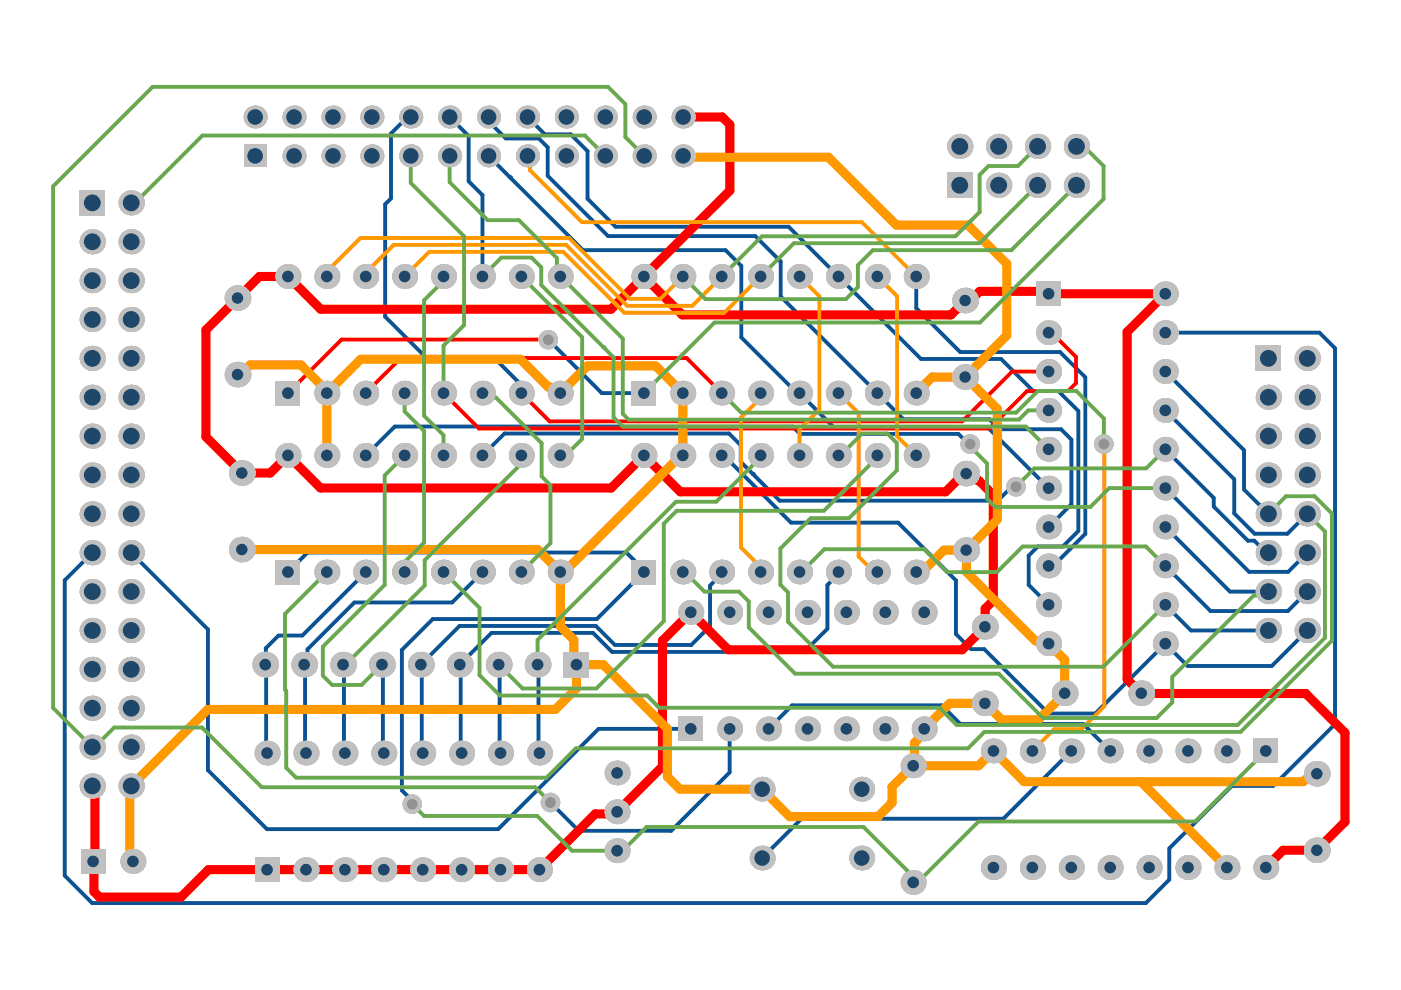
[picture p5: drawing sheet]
<svg xmlns="http://www.w3.org/2000/svg" width="297mm" height="210mm" viewBox="0 0 297 210" stroke-linecap="round" stroke-linejoin="round" font-family="sans-serif">
<path d="M159.6 100.5l5.7 5.7h46.3M268.4 117.1h.5M77.6 121.3l-13.5 13.5M102.3 121.3l-6.4 6.4M153.4 121.3l-2.9 2.9M178.2 121.3l-2.8 2.7" fill="none" stroke="#0b5394" stroke-width=".82"/>
<circle cx="159.6" cy="100.5" r=".41" fill="#0b5394"/>
<path d="M95.3 24.8l4.1 4v9.6l2.9 3v17.2M103.6 24.8v.9l3.6 3.7h7l1.9 1.8v6.1l12.8 12.8h31.2M111.8 24.8l3.7 3.7h5.5l3.6 3.5v10.1l5.9 6h36.7l10.6 10.5M81.7 43.3v23.9l8.9 8.9h14.4l4.7 4.7M157 97.9l2.6 2.6M218.1 117.8v6.2l4.2 4.2M154.7 154.5v9.3l-12.4 12.4h-19.6M227.1 159.2l-14.4 14.4h-42.8l-8.3 8.3" fill="none" stroke="#0b5394" stroke-width=".82"/>
<circle cx="108.1" cy="37.6" r=".41" fill="#0b5394"/>
<g fill="none" stroke="#0b5394" stroke-width=".82">
<path d="M87.1 24.8h-.7l-3.5 3.5v13.8l-1.2 1.2M103.6 33.1l20 19.9h30.2l3.4 3.4v15.1l11.8 11.8h.5l7.2 7.2h32.6l13 13M102.6 58.3l-.3 .3M160.1 50.1l5.4 5.3v7.5l26.1 26h18.2l2.1 2.1h13.1l2.2 2.2v13.7l-4.9 4.8M177.8 58.6l17.5 17.5h17l6.7 6.8h5.4l4.2 4.3v25.4l-3.3 3.3h-5.3l-1.9 1.9M194.3 58.6v6.7l9.3 9.3h21.1l5.4 5.4v33.2l-6.8 6.8h-1M116.3 72l11.3 11.3h8.9M247.1 70.5h32.6l3.4 3.3v79.7l-13.2 13.1h-8.7l-13.3 13.3v6.6l-5 5h-223.4l-5.8-5.8v-62.7l5.9-5.8M247.1 78.8l16.7 16.7v8.3l5.1 5.2M102.3 96.6l4.7-4.7h47.6l2.4 2.5v3.5M109.7 80.8v1.8l.8 .7M153.4 96.6l14.3 14.2h22.7l12.3 12.3v11.3l3.2 3.2h2.8l13.6 13.7h9.9l14.9-14.8 4.7 4.7h17.8l7.6-7.5"/>
<path d="M205.7 94.2h-.3l-2.2-2.2h-33.6l-1.6-1.6h-84.3l-6.1 6.2M247.1 87l14.6 14.6v7.3l4.3 4.3h7l4.2-4.2M247.1 95.3l10.2 10.3v1.8l7.3 7.2h1.3l2.5 2.5M27.8 117.2l16.3 16.2v29.9l12.5 12.5h49l21.3-21.3h19.6M63.1 119.2l-2 2M63.1 119.2h.1M63.1 119.2l2.1-2h67.6l1.7 1.6v.4l2 2.1-10 9.9h-34.7l-6.6 6.6v29.8l2 2v.7M215.4 103.2h-.9l-2.9 3M247.1 120l9.5 9.6h16.4l4.2-4.2M247.1 103.5l17.7 17.7h8.3l4.1-4M247.1 111.7l13.7 13.7h8.1M64.1 134.8h-5.1l-2.6 2.6v3.4l-.2 .1 .2 .2v18.4l.2 .2"/>
<path d="M95.9 127.7h-20.8l-9.9 10v2.5l-.7 .7M150.5 124.2v8.6l-3.9 3.9h-16.2l-4.1-4h-28.9l-8.2 8.2 .2 .2v18.4l.2 .2M175.4 124v9.3l-4.9 4.9h-40.7l-4.1-4h-21.5l-6.7 6.7 .2 .2v18.4l.2 .2M247.1 128.2l5.4 5.5h16.4M64.7 141.1v18.4l.2 .2M72.7 140.9l.2 .2v18.4l.2 .2M81 140.9l.2 .2v18.4l.2 .2M105.7 140.9l.2 .2v18.4l.2 .2M114 140.9l.2 .2v18.4l.2 .2M163 154.5l4.9-5h31.8l3.9 4h26.1l5.7 5.7M116.7 170.1l6 6.1"/>
</g>
<circle cx="116.3" cy="72" r="2.06" fill="#c0c0c0"/>
<circle cx="116.3" cy="72" r="1.15" fill="#a6968d"/>
<circle cx="234" cy="94.2" r="2.06" fill="#c0c0c0"/>
<circle cx="234" cy="94.2" r="1.15" fill="#a6968d"/>
<circle cx="116.7" cy="170.1" r="2.06" fill="#c0c0c0"/>
<circle cx="116.7" cy="170.2" r="1.15" fill="#a6968d"/>
<circle cx="87.4" cy="170.5" r="2.06" fill="#c0c0c0"/>
<circle cx="87.4" cy="170.5" r="1.15" fill="#a6968d"/>
<circle cx="205.7" cy="94.2" r="2.06" fill="#c0c0c0"/>
<circle cx="205.7" cy="94.2" r="1.15" fill="#a6968d"/>
<circle cx="215.4" cy="103.2" r="2.06" fill="#c0c0c0"/>
<circle cx="215.4" cy="103.2" r="1.15" fill="#a6968d"/>
<path d="M54 181.8h5.3v5.2h-5.3z" fill-rule="evenodd" fill="#c0c0c0"/>
<circle cx="56.6" cy="184.4" r="1.24" fill="#1f4769"/>
<circle cx="64.9" cy="184.4" r="2.63" fill="#c0c0c0"/>
<circle cx="64.9" cy="184.4" r="1.24" fill="#1f4769"/>
<path d="M17.1 180h5.3v5.3h-5.3z" fill-rule="evenodd" fill="#c0c0c0"/>
<circle cx="19.7" cy="182.6" r="1.24" fill="#1f4769"/>
<circle cx="28.2" cy="182.6" r="2.63" fill="#c0c0c0"/>
<circle cx="28.2" cy="182.6" r="1.24" fill="#1f4769"/>
<circle cx="19.6" cy="166.6" r="2.67" fill="#c0c0c0"/>
<circle cx="19.6" cy="166.6" r="1.79" fill="#1f4769"/>
<circle cx="27.8" cy="166.6" r="2.67" fill="#c0c0c0"/>
<circle cx="27.8" cy="166.6" r="1.79" fill="#1f4769"/>
<circle cx="56.6" cy="159.7" r="2.63" fill="#c0c0c0"/>
<circle cx="56.6" cy="159.7" r="1.24" fill="#1f4769"/>
<circle cx="64.9" cy="159.7" r="2.63" fill="#c0c0c0"/>
<circle cx="64.9" cy="159.7" r="1.24" fill="#1f4769"/>
<circle cx="19.6" cy="158.4" r="2.67" fill="#c0c0c0"/>
<circle cx="19.6" cy="158.4" r="1.79" fill="#1f4769"/>
<circle cx="27.8" cy="158.4" r="2.67" fill="#c0c0c0"/>
<circle cx="27.8" cy="158.4" r="1.79" fill="#1f4769"/>
<circle cx="19.6" cy="150.2" r="2.67" fill="#c0c0c0"/>
<circle cx="19.6" cy="150.2" r="1.79" fill="#1f4769"/>
<circle cx="27.8" cy="150.2" r="2.67" fill="#c0c0c0"/>
<circle cx="27.8" cy="150.2" r="1.79" fill="#1f4769"/>
<circle cx="19.6" cy="141.9" r="2.67" fill="#c0c0c0"/>
<circle cx="19.6" cy="141.9" r="1.79" fill="#1f4769"/>
<circle cx="27.8" cy="141.9" r="2.67" fill="#c0c0c0"/>
<circle cx="27.8" cy="141.9" r="1.79" fill="#1f4769"/>
<circle cx="56.2" cy="140.9" r="2.71" fill="#c0c0c0"/>
<circle cx="56.2" cy="140.9" r="1.24" fill="#1f4769"/>
<circle cx="64.5" cy="140.9" r="2.71" fill="#c0c0c0"/>
<circle cx="64.5" cy="140.9" r="1.24" fill="#1f4769"/>
<circle cx="27.8" cy="133.7" r="2.67" fill="#c0c0c0"/>
<circle cx="27.8" cy="133.7" r="1.79" fill="#1f4769"/>
<circle cx="19.6" cy="133.7" r="2.67" fill="#c0c0c0"/>
<circle cx="19.6" cy="133.7" r="1.79" fill="#1f4769"/>
<circle cx="27.8" cy="125.4" r="2.67" fill="#c0c0c0"/>
<circle cx="27.8" cy="125.4" r="1.79" fill="#1f4769"/>
<circle cx="19.6" cy="125.4" r="2.67" fill="#c0c0c0"/>
<circle cx="19.6" cy="125.4" r="1.79" fill="#1f4769"/>
<path d="M58.4 118.6h5.3v5.3h-5.3z" fill-rule="evenodd" fill="#c0c0c0"/>
<circle cx="61" cy="121.3" r="1.24" fill="#1f4769"/>
<circle cx="69.3" cy="121.3" r="2.63" fill="#c0c0c0"/>
<circle cx="69.3" cy="121.3" r="1.24" fill="#1f4769"/>
<circle cx="19.6" cy="117.2" r="2.67" fill="#c0c0c0"/>
<circle cx="19.6" cy="117.2" r="1.79" fill="#1f4769"/>
<circle cx="27.8" cy="117.2" r="2.67" fill="#c0c0c0"/>
<circle cx="27.8" cy="117.2" r="1.79" fill="#1f4769"/>
<circle cx="51.3" cy="116.5" r="2.71" fill="#c0c0c0"/>
<circle cx="51.3" cy="116.5" r="1.22" fill="#1f4769"/>
<circle cx="27.8" cy="109" r="2.67" fill="#c0c0c0"/>
<circle cx="27.8" cy="109" r="1.79" fill="#1f4769"/>
<circle cx="19.6" cy="109" r="2.67" fill="#c0c0c0"/>
<circle cx="19.6" cy="109" r="1.79" fill="#1f4769"/>
<circle cx="19.6" cy="100.7" r="2.67" fill="#c0c0c0"/>
<circle cx="19.6" cy="100.7" r="1.79" fill="#1f4769"/>
<circle cx="27.8" cy="100.7" r="2.67" fill="#c0c0c0"/>
<circle cx="27.8" cy="100.7" r="1.79" fill="#1f4769"/>
<circle cx="51.3" cy="100.3" r="2.71" fill="#c0c0c0"/>
<circle cx="51.3" cy="100.3" r="1.22" fill="#1f4769"/>
<circle cx="69.3" cy="96.6" r="2.63" fill="#c0c0c0"/>
<circle cx="69.3" cy="96.6" r="1.24" fill="#1f4769"/>
<circle cx="73.1" cy="184.4" r="2.63" fill="#c0c0c0"/>
<circle cx="73.1" cy="184.4" r="1.24" fill="#1f4769"/>
<circle cx="81.4" cy="184.4" r="2.63" fill="#c0c0c0"/>
<circle cx="81.4" cy="184.4" r="1.24" fill="#1f4769"/>
<circle cx="89.6" cy="184.4" r="2.63" fill="#c0c0c0"/>
<circle cx="89.6" cy="184.4" r="1.24" fill="#1f4769"/>
<circle cx="97.9" cy="184.4" r="2.63" fill="#c0c0c0"/>
<circle cx="97.9" cy="184.4" r="1.24" fill="#1f4769"/>
<circle cx="106.1" cy="184.4" r="2.63" fill="#c0c0c0"/>
<circle cx="106.1" cy="184.4" r="1.24" fill="#1f4769"/>
<circle cx="114.4" cy="184.4" r="2.63" fill="#c0c0c0"/>
<circle cx="114.4" cy="184.4" r="1.24" fill="#1f4769"/>
<circle cx="130.8" cy="180.4" r="2.63" fill="#c0c0c0"/>
<circle cx="130.8" cy="180.4" r="1.24" fill="#1f4769"/>
<circle cx="130.8" cy="172.1" r="2.63" fill="#c0c0c0"/>
<circle cx="130.8" cy="172.1" r="1.24" fill="#1f4769"/>
<circle cx="130.8" cy="163.9" r="2.63" fill="#c0c0c0"/>
<circle cx="130.8" cy="163.9" r="1.24" fill="#1f4769"/>
<circle cx="73.1" cy="159.7" r="2.63" fill="#c0c0c0"/>
<circle cx="73.1" cy="159.7" r="1.24" fill="#1f4769"/>
<circle cx="89.6" cy="159.7" r="2.63" fill="#c0c0c0"/>
<circle cx="89.6" cy="159.7" r="1.24" fill="#1f4769"/>
<circle cx="114.4" cy="159.7" r="2.63" fill="#c0c0c0"/>
<circle cx="114.4" cy="159.7" r="1.24" fill="#1f4769"/>
<circle cx="97.9" cy="159.7" r="2.63" fill="#c0c0c0"/>
<circle cx="97.9" cy="159.7" r="1.24" fill="#1f4769"/>
<circle cx="106.1" cy="159.7" r="2.63" fill="#c0c0c0"/>
<circle cx="106.1" cy="159.7" r="1.24" fill="#1f4769"/>
<circle cx="81.4" cy="159.7" r="2.63" fill="#c0c0c0"/>
<circle cx="81.4" cy="159.7" r="1.24" fill="#1f4769"/>
<circle cx="72.7" cy="140.9" r="2.71" fill="#c0c0c0"/>
<circle cx="72.7" cy="140.9" r="1.24" fill="#1f4769"/>
<circle cx="97.5" cy="140.9" r="2.71" fill="#c0c0c0"/>
<circle cx="97.5" cy="140.9" r="1.24" fill="#1f4769"/>
<circle cx="81" cy="140.9" r="2.71" fill="#c0c0c0"/>
<circle cx="81" cy="140.9" r="1.24" fill="#1f4769"/>
<circle cx="114" cy="140.9" r="2.71" fill="#c0c0c0"/>
<circle cx="114" cy="140.9" r="1.24" fill="#1f4769"/>
<path d="M119.5 138.2h5.5v5.4h-5.5z" fill-rule="evenodd" fill="#c0c0c0"/>
<circle cx="122.2" cy="140.9" r="1.24" fill="#1f4769"/>
<circle cx="105.7" cy="140.9" r="2.71" fill="#c0c0c0"/>
<circle cx="105.7" cy="140.9" r="1.24" fill="#1f4769"/>
<circle cx="89.2" cy="140.9" r="2.71" fill="#c0c0c0"/>
<circle cx="89.2" cy="140.9" r="1.24" fill="#1f4769"/>
<circle cx="102.3" cy="121.3" r="2.63" fill="#c0c0c0"/>
<circle cx="102.3" cy="121.3" r="1.24" fill="#1f4769"/>
<circle cx="85.8" cy="121.3" r="2.63" fill="#c0c0c0"/>
<circle cx="85.8" cy="121.3" r="1.24" fill="#1f4769"/>
<circle cx="94" cy="121.3" r="2.63" fill="#c0c0c0"/>
<circle cx="94" cy="121.3" r="1.24" fill="#1f4769"/>
<circle cx="118.8" cy="121.3" r="2.63" fill="#c0c0c0"/>
<circle cx="118.8" cy="121.3" r="1.24" fill="#1f4769"/>
<circle cx="110.5" cy="121.3" r="2.63" fill="#c0c0c0"/>
<circle cx="110.5" cy="121.3" r="1.24" fill="#1f4769"/>
<path d="M133.9 118.6h5.3v5.3h-5.3z" fill-rule="evenodd" fill="#c0c0c0"/>
<circle cx="136.5" cy="121.3" r="1.24" fill="#1f4769"/>
<circle cx="77.5" cy="121.3" r="2.63" fill="#c0c0c0"/>
<circle cx="77.5" cy="121.3" r="1.24" fill="#1f4769"/>
<circle cx="85.8" cy="96.6" r="2.63" fill="#c0c0c0"/>
<circle cx="85.8" cy="96.6" r="1.24" fill="#1f4769"/>
<circle cx="61" cy="96.6" r="2.63" fill="#c0c0c0"/>
<circle cx="61" cy="96.6" r="1.24" fill="#1f4769"/>
<circle cx="77.5" cy="96.6" r="2.63" fill="#c0c0c0"/>
<circle cx="77.5" cy="96.6" r="1.24" fill="#1f4769"/>
<circle cx="19.6" cy="92.5" r="2.67" fill="#c0c0c0"/>
<circle cx="19.6" cy="92.5" r="1.79" fill="#1f4769"/>
<circle cx="27.8" cy="92.5" r="2.67" fill="#c0c0c0"/>
<circle cx="27.8" cy="92.5" r="1.79" fill="#1f4769"/>
<circle cx="19.6" cy="84.2" r="2.67" fill="#c0c0c0"/>
<circle cx="19.6" cy="84.2" r="1.79" fill="#1f4769"/>
<circle cx="27.8" cy="84.2" r="2.67" fill="#c0c0c0"/>
<circle cx="27.8" cy="84.2" r="1.79" fill="#1f4769"/>
<circle cx="69.3" cy="83.3" r="2.63" fill="#c0c0c0"/>
<circle cx="69.3" cy="83.3" r="1.24" fill="#1f4769"/>
<path d="M58.4 80.7h5.3v5.3h-5.3z" fill-rule="evenodd" fill="#c0c0c0"/>
<circle cx="61" cy="83.3" r="1.24" fill="#1f4769"/>
<circle cx="77.5" cy="83.3" r="2.63" fill="#c0c0c0"/>
<circle cx="77.5" cy="83.3" r="1.24" fill="#1f4769"/>
<circle cx="50.4" cy="79.4" r="2.71" fill="#c0c0c0"/>
<circle cx="50.4" cy="79.4" r="1.22" fill="#1f4769"/>
<circle cx="27.8" cy="76" r="2.67" fill="#c0c0c0"/>
<circle cx="27.8" cy="76" r="1.79" fill="#1f4769"/>
<circle cx="19.6" cy="76" r="2.67" fill="#c0c0c0"/>
<circle cx="19.6" cy="76" r="1.79" fill="#1f4769"/>
<circle cx="19.6" cy="67.7" r="2.67" fill="#c0c0c0"/>
<circle cx="19.6" cy="67.7" r="1.79" fill="#1f4769"/>
<circle cx="27.8" cy="67.7" r="2.67" fill="#c0c0c0"/>
<circle cx="27.8" cy="67.7" r="1.79" fill="#1f4769"/>
<circle cx="50.4" cy="63.2" r="2.71" fill="#c0c0c0"/>
<circle cx="50.4" cy="63.2" r="1.22" fill="#1f4769"/>
<circle cx="19.6" cy="59.5" r="2.67" fill="#c0c0c0"/>
<circle cx="19.6" cy="59.5" r="1.79" fill="#1f4769"/>
<circle cx="27.8" cy="59.5" r="2.67" fill="#c0c0c0"/>
<circle cx="27.8" cy="59.5" r="1.79" fill="#1f4769"/>
<circle cx="69.3" cy="58.6" r="2.63" fill="#c0c0c0"/>
<circle cx="69.3" cy="58.6" r="1.24" fill="#1f4769"/>
<circle cx="61" cy="58.6" r="2.63" fill="#c0c0c0"/>
<circle cx="61" cy="58.6" r="1.24" fill="#1f4769"/>
<circle cx="77.5" cy="58.6" r="2.63" fill="#c0c0c0"/>
<circle cx="77.5" cy="58.6" r="1.24" fill="#1f4769"/>
<circle cx="27.8" cy="51.3" r="2.67" fill="#c0c0c0"/>
<circle cx="27.8" cy="51.3" r="1.79" fill="#1f4769"/>
<circle cx="19.6" cy="51.3" r="2.67" fill="#c0c0c0"/>
<circle cx="19.6" cy="51.3" r="1.79" fill="#1f4769"/>
<circle cx="27.8" cy="43" r="2.67" fill="#c0c0c0"/>
<circle cx="27.8" cy="43" r="1.79" fill="#1f4769"/>
<path d="M16.9 40.3h5.3v5.4h-5.3z" fill-rule="evenodd" fill="#c0c0c0"/>
<circle cx="19.6" cy="43" r="1.79" fill="#1f4769"/>
<path d="M51.7 30.6h4.8v4.9h-4.8z" fill-rule="evenodd" fill="#c0c0c0"/>
<circle cx="54.1" cy="33.1" r="1.66" fill="#1f4769"/>
<circle cx="62.3" cy="33.1" r="2.43" fill="#c0c0c0"/>
<circle cx="62.3" cy="33.1" r="1.66" fill="#1f4769"/>
<circle cx="70.6" cy="33.1" r="2.43" fill="#c0c0c0"/>
<circle cx="70.6" cy="33.1" r="1.66" fill="#1f4769"/>
<circle cx="78.8" cy="33.1" r="2.43" fill="#c0c0c0"/>
<circle cx="78.8" cy="33.1" r="1.66" fill="#1f4769"/>
<circle cx="54.1" cy="24.8" r="2.43" fill="#c0c0c0"/>
<circle cx="54.1" cy="24.8" r="1.66" fill="#1f4769"/>
<circle cx="62.3" cy="24.8" r="2.43" fill="#c0c0c0"/>
<circle cx="62.3" cy="24.8" r="1.66" fill="#1f4769"/>
<circle cx="70.6" cy="24.8" r="2.43" fill="#c0c0c0"/>
<circle cx="70.6" cy="24.8" r="1.66" fill="#1f4769"/>
<circle cx="78.8" cy="24.8" r="2.43" fill="#c0c0c0"/>
<circle cx="78.8" cy="24.8" r="1.66" fill="#1f4769"/>
<circle cx="94" cy="96.6" r="2.63" fill="#c0c0c0"/>
<circle cx="94" cy="96.6" r="1.24" fill="#1f4769"/>
<circle cx="102.3" cy="96.6" r="2.63" fill="#c0c0c0"/>
<circle cx="102.3" cy="96.6" r="1.24" fill="#1f4769"/>
<circle cx="110.5" cy="96.6" r="2.63" fill="#c0c0c0"/>
<circle cx="110.5" cy="96.6" r="1.24" fill="#1f4769"/>
<circle cx="118.8" cy="96.6" r="2.63" fill="#c0c0c0"/>
<circle cx="118.8" cy="96.6" r="1.24" fill="#1f4769"/>
<circle cx="136.5" cy="96.6" r="2.63" fill="#c0c0c0"/>
<circle cx="136.5" cy="96.6" r="1.24" fill="#1f4769"/>
<circle cx="85.8" cy="83.3" r="2.63" fill="#c0c0c0"/>
<circle cx="85.8" cy="83.3" r="1.24" fill="#1f4769"/>
<circle cx="94" cy="83.3" r="2.63" fill="#c0c0c0"/>
<circle cx="94" cy="83.3" r="1.24" fill="#1f4769"/>
<circle cx="102.3" cy="83.3" r="2.63" fill="#c0c0c0"/>
<circle cx="102.3" cy="83.3" r="1.24" fill="#1f4769"/>
<circle cx="110.5" cy="83.3" r="2.63" fill="#c0c0c0"/>
<circle cx="110.5" cy="83.3" r="1.24" fill="#1f4769"/>
<circle cx="118.8" cy="83.3" r="2.63" fill="#c0c0c0"/>
<circle cx="118.8" cy="83.3" r="1.24" fill="#1f4769"/>
<path d="M133.9 80.7h5.3v5.3h-5.3z" fill-rule="evenodd" fill="#c0c0c0"/>
<circle cx="136.5" cy="83.3" r="1.24" fill="#1f4769"/>
<circle cx="85.8" cy="58.6" r="2.63" fill="#c0c0c0"/>
<circle cx="85.8" cy="58.6" r="1.24" fill="#1f4769"/>
<circle cx="94" cy="58.6" r="2.63" fill="#c0c0c0"/>
<circle cx="94" cy="58.6" r="1.24" fill="#1f4769"/>
<circle cx="102.3" cy="58.6" r="2.63" fill="#c0c0c0"/>
<circle cx="102.3" cy="58.6" r="1.24" fill="#1f4769"/>
<circle cx="110.5" cy="58.6" r="2.63" fill="#c0c0c0"/>
<circle cx="110.5" cy="58.6" r="1.24" fill="#1f4769"/>
<circle cx="118.8" cy="58.6" r="2.63" fill="#c0c0c0"/>
<circle cx="118.8" cy="58.6" r="1.24" fill="#1f4769"/>
<circle cx="136.5" cy="58.6" r="2.63" fill="#c0c0c0"/>
<circle cx="136.5" cy="58.6" r="1.24" fill="#1f4769"/>
<circle cx="87.1" cy="33.1" r="2.43" fill="#c0c0c0"/>
<circle cx="87.1" cy="33.1" r="1.66" fill="#1f4769"/>
<circle cx="95.3" cy="33.1" r="2.43" fill="#c0c0c0"/>
<circle cx="95.3" cy="33.1" r="1.66" fill="#1f4769"/>
<circle cx="103.6" cy="33.1" r="2.43" fill="#c0c0c0"/>
<circle cx="103.6" cy="33.1" r="1.66" fill="#1f4769"/>
<circle cx="111.8" cy="33.1" r="2.43" fill="#c0c0c0"/>
<circle cx="111.8" cy="33.1" r="1.66" fill="#1f4769"/>
<circle cx="120.1" cy="33.1" r="2.43" fill="#c0c0c0"/>
<circle cx="120.1" cy="33.1" r="1.66" fill="#1f4769"/>
<circle cx="128.3" cy="33.1" r="2.43" fill="#c0c0c0"/>
<circle cx="128.3" cy="33.1" r="1.66" fill="#1f4769"/>
<circle cx="136.6" cy="33.1" r="2.43" fill="#c0c0c0"/>
<circle cx="136.6" cy="33.1" r="1.66" fill="#1f4769"/>
<circle cx="87.1" cy="24.8" r="2.43" fill="#c0c0c0"/>
<circle cx="87.1" cy="24.8" r="1.66" fill="#1f4769"/>
<circle cx="95.3" cy="24.8" r="2.43" fill="#c0c0c0"/>
<circle cx="95.3" cy="24.8" r="1.66" fill="#1f4769"/>
<circle cx="103.6" cy="24.8" r="2.43" fill="#c0c0c0"/>
<circle cx="103.6" cy="24.8" r="1.66" fill="#1f4769"/>
<circle cx="111.8" cy="24.8" r="2.43" fill="#c0c0c0"/>
<circle cx="111.8" cy="24.8" r="1.66" fill="#1f4769"/>
<circle cx="120.1" cy="24.8" r="2.43" fill="#c0c0c0"/>
<circle cx="120.1" cy="24.8" r="1.66" fill="#1f4769"/>
<circle cx="128.3" cy="24.8" r="2.43" fill="#c0c0c0"/>
<circle cx="128.3" cy="24.8" r="1.66" fill="#1f4769"/>
<circle cx="136.6" cy="24.8" r="2.43" fill="#c0c0c0"/>
<circle cx="136.6" cy="24.8" r="1.66" fill="#1f4769"/>
<circle cx="193.6" cy="187.1" r="2.63" fill="#c0c0c0"/>
<circle cx="193.6" cy="187.1" r="1.24" fill="#1f4769"/>
<circle cx="161.6" cy="181.9" r="2.63" fill="#c0c0c0"/>
<circle cx="161.6" cy="181.9" r="1.65" fill="#1f4769"/>
<circle cx="182.7" cy="181.9" r="2.63" fill="#c0c0c0"/>
<circle cx="182.7" cy="181.9" r="1.65" fill="#1f4769"/>
<circle cx="161.6" cy="167.3" r="2.63" fill="#c0c0c0"/>
<circle cx="161.6" cy="167.3" r="1.65" fill="#1f4769"/>
<circle cx="182.7" cy="167.3" r="2.63" fill="#c0c0c0"/>
<circle cx="182.7" cy="167.3" r="1.65" fill="#1f4769"/>
<circle cx="193.6" cy="162.4" r="2.63" fill="#c0c0c0"/>
<circle cx="193.6" cy="162.4" r="1.24" fill="#1f4769"/>
<circle cx="210.6" cy="159.2" r="2.63" fill="#c0c0c0"/>
<circle cx="210.6" cy="159.2" r="1.24" fill="#1f4769"/>
<circle cx="163" cy="154.5" r="2.63" fill="#c0c0c0"/>
<circle cx="163" cy="154.5" r="1.24" fill="#1f4769"/>
<path d="M143.8 151.9h5.3v5.3h-5.3z" fill-rule="evenodd" fill="#c0c0c0"/>
<circle cx="146.5" cy="154.5" r="1.24" fill="#1f4769"/>
<circle cx="154.7" cy="154.5" r="2.63" fill="#c0c0c0"/>
<circle cx="154.7" cy="154.5" r="1.24" fill="#1f4769"/>
<circle cx="171.2" cy="154.5" r="2.63" fill="#c0c0c0"/>
<circle cx="171.2" cy="154.5" r="1.24" fill="#1f4769"/>
<circle cx="179.5" cy="154.5" r="2.63" fill="#c0c0c0"/>
<circle cx="179.5" cy="154.5" r="1.24" fill="#1f4769"/>
<circle cx="187.7" cy="154.5" r="2.63" fill="#c0c0c0"/>
<circle cx="187.7" cy="154.5" r="1.24" fill="#1f4769"/>
<circle cx="196" cy="154.5" r="2.63" fill="#c0c0c0"/>
<circle cx="196" cy="154.5" r="1.24" fill="#1f4769"/>
<circle cx="208.8" cy="149.1" r="2.71" fill="#c0c0c0"/>
<circle cx="208.8" cy="149.1" r="1.22" fill="#1f4769"/>
<circle cx="208.8" cy="132.9" r="2.71" fill="#c0c0c0"/>
<circle cx="208.8" cy="132.9" r="1.22" fill="#1f4769"/>
<circle cx="171.2" cy="129.8" r="2.63" fill="#c0c0c0"/>
<circle cx="171.2" cy="129.8" r="1.24" fill="#1f4769"/>
<circle cx="163" cy="129.8" r="2.63" fill="#c0c0c0"/>
<circle cx="163" cy="129.8" r="1.24" fill="#1f4769"/>
<circle cx="146.5" cy="129.8" r="2.63" fill="#c0c0c0"/>
<circle cx="146.5" cy="129.8" r="1.24" fill="#1f4769"/>
<circle cx="154.7" cy="129.8" r="2.63" fill="#c0c0c0"/>
<circle cx="154.7" cy="129.8" r="1.24" fill="#1f4769"/>
<circle cx="179.5" cy="129.8" r="2.63" fill="#c0c0c0"/>
<circle cx="179.5" cy="129.8" r="1.24" fill="#1f4769"/>
<circle cx="187.7" cy="129.8" r="2.63" fill="#c0c0c0"/>
<circle cx="187.7" cy="129.8" r="1.24" fill="#1f4769"/>
<circle cx="196" cy="129.8" r="2.63" fill="#c0c0c0"/>
<circle cx="196" cy="129.8" r="1.24" fill="#1f4769"/>
<circle cx="144.8" cy="121.3" r="2.63" fill="#c0c0c0"/>
<circle cx="144.8" cy="121.3" r="1.24" fill="#1f4769"/>
<circle cx="169.5" cy="121.3" r="2.63" fill="#c0c0c0"/>
<circle cx="169.5" cy="121.3" r="1.24" fill="#1f4769"/>
<circle cx="177.8" cy="121.3" r="2.63" fill="#c0c0c0"/>
<circle cx="177.8" cy="121.3" r="1.24" fill="#1f4769"/>
<circle cx="161.3" cy="121.3" r="2.63" fill="#c0c0c0"/>
<circle cx="161.3" cy="121.3" r="1.24" fill="#1f4769"/>
<circle cx="153" cy="121.3" r="2.63" fill="#c0c0c0"/>
<circle cx="153" cy="121.3" r="1.24" fill="#1f4769"/>
<circle cx="186" cy="121.3" r="2.63" fill="#c0c0c0"/>
<circle cx="186" cy="121.3" r="1.24" fill="#1f4769"/>
<circle cx="194.3" cy="121.3" r="2.63" fill="#c0c0c0"/>
<circle cx="194.3" cy="121.3" r="1.24" fill="#1f4769"/>
<circle cx="204.8" cy="116.6" r="2.71" fill="#c0c0c0"/>
<circle cx="204.8" cy="116.6" r="1.22" fill="#1f4769"/>
<circle cx="210.6" cy="183.9" r="2.63" fill="#c0c0c0"/>
<circle cx="210.6" cy="183.9" r="1.24" fill="#1f4769"/>
<circle cx="218.9" cy="183.9" r="2.63" fill="#c0c0c0"/>
<circle cx="218.9" cy="183.9" r="1.24" fill="#1f4769"/>
<circle cx="227.1" cy="183.9" r="2.63" fill="#c0c0c0"/>
<circle cx="227.1" cy="183.9" r="1.24" fill="#1f4769"/>
<circle cx="235.4" cy="183.9" r="2.63" fill="#c0c0c0"/>
<circle cx="235.4" cy="183.9" r="1.24" fill="#1f4769"/>
<circle cx="243.6" cy="183.9" r="2.63" fill="#c0c0c0"/>
<circle cx="243.6" cy="183.9" r="1.24" fill="#1f4769"/>
<circle cx="268.4" cy="183.9" r="2.63" fill="#c0c0c0"/>
<circle cx="268.4" cy="183.9" r="1.24" fill="#1f4769"/>
<circle cx="260.1" cy="183.9" r="2.63" fill="#c0c0c0"/>
<circle cx="260.1" cy="183.9" r="1.24" fill="#1f4769"/>
<circle cx="251.9" cy="183.9" r="2.63" fill="#c0c0c0"/>
<circle cx="251.9" cy="183.9" r="1.24" fill="#1f4769"/>
<circle cx="279.2" cy="180.3" r="2.71" fill="#c0c0c0"/>
<circle cx="279.2" cy="180.3" r="1.22" fill="#1f4769"/>
<circle cx="279.2" cy="164" r="2.71" fill="#c0c0c0"/>
<circle cx="279.2" cy="164" r="1.22" fill="#1f4769"/>
<circle cx="218.9" cy="159.2" r="2.63" fill="#c0c0c0"/>
<circle cx="218.9" cy="159.2" r="1.24" fill="#1f4769"/>
<circle cx="227.1" cy="159.2" r="2.63" fill="#c0c0c0"/>
<circle cx="227.1" cy="159.2" r="1.24" fill="#1f4769"/>
<circle cx="235.4" cy="159.2" r="2.63" fill="#c0c0c0"/>
<circle cx="235.4" cy="159.2" r="1.24" fill="#1f4769"/>
<circle cx="243.6" cy="159.2" r="2.63" fill="#c0c0c0"/>
<circle cx="243.6" cy="159.2" r="1.24" fill="#1f4769"/>
<circle cx="260.1" cy="159.2" r="2.63" fill="#c0c0c0"/>
<circle cx="260.1" cy="159.2" r="1.24" fill="#1f4769"/>
<circle cx="251.9" cy="159.2" r="2.63" fill="#c0c0c0"/>
<circle cx="251.9" cy="159.2" r="1.24" fill="#1f4769"/>
<path d="M265.7 156.6h5.3v5.3h-5.3z" fill-rule="evenodd" fill="#c0c0c0"/>
<circle cx="268.4" cy="159.2" r="1.24" fill="#1f4769"/>
<circle cx="225.7" cy="147" r="2.71" fill="#c0c0c0"/>
<circle cx="225.7" cy="147" r="1.22" fill="#1f4769"/>
<circle cx="242" cy="147" r="2.71" fill="#c0c0c0"/>
<circle cx="242" cy="147" r="1.22" fill="#1f4769"/>
<circle cx="222.3" cy="136.5" r="2.63" fill="#c0c0c0"/>
<circle cx="222.3" cy="136.5" r="1.24" fill="#1f4769"/>
<circle cx="247.1" cy="136.5" r="2.63" fill="#c0c0c0"/>
<circle cx="247.1" cy="136.5" r="1.24" fill="#1f4769"/>
<circle cx="277.2" cy="133.7" r="2.67" fill="#c0c0c0"/>
<circle cx="277.2" cy="133.7" r="1.79" fill="#1f4769"/>
<circle cx="268.9" cy="133.7" r="2.67" fill="#c0c0c0"/>
<circle cx="268.9" cy="133.7" r="1.79" fill="#1f4769"/>
<circle cx="222.3" cy="128.2" r="2.63" fill="#c0c0c0"/>
<circle cx="222.3" cy="128.2" r="1.24" fill="#1f4769"/>
<circle cx="247.1" cy="128.2" r="2.63" fill="#c0c0c0"/>
<circle cx="247.1" cy="128.2" r="1.24" fill="#1f4769"/>
<circle cx="277.2" cy="125.4" r="2.67" fill="#c0c0c0"/>
<circle cx="277.2" cy="125.4" r="1.79" fill="#1f4769"/>
<circle cx="268.9" cy="125.4" r="2.67" fill="#c0c0c0"/>
<circle cx="268.9" cy="125.4" r="1.79" fill="#1f4769"/>
<circle cx="222.3" cy="120" r="2.63" fill="#c0c0c0"/>
<circle cx="222.3" cy="120" r="1.24" fill="#1f4769"/>
<circle cx="247.1" cy="120" r="2.63" fill="#c0c0c0"/>
<circle cx="247.1" cy="120" r="1.24" fill="#1f4769"/>
<circle cx="277.2" cy="117.2" r="2.67" fill="#c0c0c0"/>
<circle cx="277.2" cy="117.2" r="1.79" fill="#1f4769"/>
<circle cx="268.9" cy="117.2" r="2.67" fill="#c0c0c0"/>
<circle cx="268.9" cy="117.2" r="1.79" fill="#1f4769"/>
<circle cx="247.1" cy="111.7" r="2.63" fill="#c0c0c0"/>
<circle cx="247.1" cy="111.7" r="1.24" fill="#1f4769"/>
<circle cx="204.8" cy="100.4" r="2.71" fill="#c0c0c0"/>
<circle cx="204.8" cy="100.4" r="1.22" fill="#1f4769"/>
<circle cx="161.3" cy="96.6" r="2.63" fill="#c0c0c0"/>
<circle cx="161.3" cy="96.6" r="1.24" fill="#1f4769"/>
<circle cx="177.8" cy="96.6" r="2.63" fill="#c0c0c0"/>
<circle cx="177.8" cy="96.6" r="1.24" fill="#1f4769"/>
<circle cx="169.5" cy="96.6" r="2.63" fill="#c0c0c0"/>
<circle cx="169.5" cy="96.6" r="1.24" fill="#1f4769"/>
<circle cx="186" cy="96.6" r="2.63" fill="#c0c0c0"/>
<circle cx="186" cy="96.6" r="1.24" fill="#1f4769"/>
<circle cx="194.3" cy="96.6" r="2.63" fill="#c0c0c0"/>
<circle cx="194.3" cy="96.6" r="1.24" fill="#1f4769"/>
<circle cx="153" cy="96.6" r="2.63" fill="#c0c0c0"/>
<circle cx="153" cy="96.6" r="1.24" fill="#1f4769"/>
<circle cx="144.8" cy="96.6" r="2.63" fill="#c0c0c0"/>
<circle cx="144.8" cy="96.6" r="1.24" fill="#1f4769"/>
<circle cx="169.5" cy="83.3" r="2.63" fill="#c0c0c0"/>
<circle cx="169.5" cy="83.3" r="1.24" fill="#1f4769"/>
<circle cx="194.3" cy="83.3" r="2.63" fill="#c0c0c0"/>
<circle cx="194.3" cy="83.3" r="1.24" fill="#1f4769"/>
<circle cx="161.3" cy="83.3" r="2.63" fill="#c0c0c0"/>
<circle cx="161.3" cy="83.3" r="1.24" fill="#1f4769"/>
<circle cx="144.8" cy="83.3" r="2.63" fill="#c0c0c0"/>
<circle cx="144.8" cy="83.3" r="1.24" fill="#1f4769"/>
<circle cx="153" cy="83.3" r="2.63" fill="#c0c0c0"/>
<circle cx="153" cy="83.3" r="1.24" fill="#1f4769"/>
<circle cx="186" cy="83.3" r="2.63" fill="#c0c0c0"/>
<circle cx="186" cy="83.3" r="1.24" fill="#1f4769"/>
<circle cx="177.8" cy="83.3" r="2.63" fill="#c0c0c0"/>
<circle cx="177.8" cy="83.3" r="1.24" fill="#1f4769"/>
<circle cx="204.6" cy="79.9" r="2.71" fill="#c0c0c0"/>
<circle cx="204.6" cy="79.9" r="1.22" fill="#1f4769"/>
<circle cx="204.6" cy="63.7" r="2.71" fill="#c0c0c0"/>
<circle cx="204.6" cy="63.7" r="1.22" fill="#1f4769"/>
<circle cx="153" cy="58.6" r="2.63" fill="#c0c0c0"/>
<circle cx="153" cy="58.6" r="1.24" fill="#1f4769"/>
<circle cx="194.3" cy="58.6" r="2.63" fill="#c0c0c0"/>
<circle cx="194.3" cy="58.6" r="1.24" fill="#1f4769"/>
<circle cx="161.3" cy="58.6" r="2.63" fill="#c0c0c0"/>
<circle cx="161.3" cy="58.6" r="1.24" fill="#1f4769"/>
<circle cx="144.8" cy="58.6" r="2.63" fill="#c0c0c0"/>
<circle cx="144.8" cy="58.6" r="1.24" fill="#1f4769"/>
<circle cx="169.5" cy="58.6" r="2.63" fill="#c0c0c0"/>
<circle cx="169.5" cy="58.6" r="1.24" fill="#1f4769"/>
<circle cx="177.8" cy="58.6" r="2.63" fill="#c0c0c0"/>
<circle cx="177.8" cy="58.6" r="1.24" fill="#1f4769"/>
<circle cx="186" cy="58.6" r="2.63" fill="#c0c0c0"/>
<circle cx="186" cy="58.6" r="1.24" fill="#1f4769"/>
<path d="M200.8 36.6h5.4v5.4h-5.4z" fill-rule="evenodd" fill="#c0c0c0"/>
<circle cx="203.5" cy="39.3" r="1.79" fill="#1f4769"/>
<circle cx="211.7" cy="39.3" r="2.67" fill="#c0c0c0"/>
<circle cx="211.7" cy="39.3" r="1.79" fill="#1f4769"/>
<circle cx="144.8" cy="33.1" r="2.43" fill="#c0c0c0"/>
<circle cx="144.8" cy="33.1" r="1.66" fill="#1f4769"/>
<circle cx="203.5" cy="31" r="2.67" fill="#c0c0c0"/>
<circle cx="203.5" cy="31" r="1.79" fill="#1f4769"/>
<circle cx="144.8" cy="24.8" r="2.43" fill="#c0c0c0"/>
<circle cx="144.8" cy="24.8" r="1.66" fill="#1f4769"/>
<circle cx="222.3" cy="111.7" r="2.63" fill="#c0c0c0"/>
<circle cx="222.3" cy="111.7" r="1.24" fill="#1f4769"/>
<circle cx="277.2" cy="109" r="2.67" fill="#c0c0c0"/>
<circle cx="277.2" cy="109" r="1.79" fill="#1f4769"/>
<circle cx="268.9" cy="109" r="2.67" fill="#c0c0c0"/>
<circle cx="268.9" cy="109" r="1.79" fill="#1f4769"/>
<circle cx="247.1" cy="103.5" r="2.63" fill="#c0c0c0"/>
<circle cx="247.1" cy="103.5" r="1.24" fill="#1f4769"/>
<circle cx="222.3" cy="103.5" r="2.63" fill="#c0c0c0"/>
<circle cx="222.3" cy="103.5" r="1.24" fill="#1f4769"/>
<circle cx="268.9" cy="100.7" r="2.67" fill="#c0c0c0"/>
<circle cx="268.9" cy="100.7" r="1.79" fill="#1f4769"/>
<circle cx="277.2" cy="100.7" r="2.67" fill="#c0c0c0"/>
<circle cx="277.2" cy="100.7" r="1.79" fill="#1f4769"/>
<circle cx="222.3" cy="95.3" r="2.63" fill="#c0c0c0"/>
<circle cx="222.3" cy="95.3" r="1.24" fill="#1f4769"/>
<circle cx="247.1" cy="95.3" r="2.63" fill="#c0c0c0"/>
<circle cx="247.1" cy="95.3" r="1.24" fill="#1f4769"/>
<circle cx="277.2" cy="92.5" r="2.67" fill="#c0c0c0"/>
<circle cx="277.2" cy="92.5" r="1.79" fill="#1f4769"/>
<circle cx="268.9" cy="92.5" r="2.67" fill="#c0c0c0"/>
<circle cx="268.9" cy="92.5" r="1.79" fill="#1f4769"/>
<circle cx="222.3" cy="87" r="2.63" fill="#c0c0c0"/>
<circle cx="222.3" cy="87" r="1.24" fill="#1f4769"/>
<circle cx="247.1" cy="87" r="2.63" fill="#c0c0c0"/>
<circle cx="247.1" cy="87" r="1.24" fill="#1f4769"/>
<circle cx="277.2" cy="84.2" r="2.67" fill="#c0c0c0"/>
<circle cx="277.2" cy="84.2" r="1.79" fill="#1f4769"/>
<circle cx="268.9" cy="84.2" r="2.67" fill="#c0c0c0"/>
<circle cx="268.9" cy="84.2" r="1.79" fill="#1f4769"/>
<circle cx="222.3" cy="78.8" r="2.63" fill="#c0c0c0"/>
<circle cx="222.3" cy="78.8" r="1.24" fill="#1f4769"/>
<circle cx="247.1" cy="78.8" r="2.63" fill="#c0c0c0"/>
<circle cx="247.1" cy="78.8" r="1.24" fill="#1f4769"/>
<circle cx="277.2" cy="76" r="2.67" fill="#c0c0c0"/>
<circle cx="277.2" cy="76" r="1.79" fill="#1f4769"/>
<path d="M266.2 73.3h5.4v5.4h-5.4z" fill-rule="evenodd" fill="#c0c0c0"/>
<circle cx="268.9" cy="76" r="1.79" fill="#1f4769"/>
<circle cx="222.3" cy="70.5" r="2.63" fill="#c0c0c0"/>
<circle cx="222.3" cy="70.5" r="1.24" fill="#1f4769"/>
<circle cx="247.1" cy="70.5" r="2.63" fill="#c0c0c0"/>
<circle cx="247.1" cy="70.5" r="1.24" fill="#1f4769"/>
<circle cx="247.1" cy="62.3" r="2.63" fill="#c0c0c0"/>
<circle cx="247.1" cy="62.3" r="1.24" fill="#1f4769"/>
<path d="M219.7 59.7h5.3v5.2h-5.3z" fill-rule="evenodd" fill="#c0c0c0"/>
<circle cx="222.3" cy="62.3" r="1.24" fill="#1f4769"/>
<circle cx="220" cy="39.3" r="2.67" fill="#c0c0c0"/>
<circle cx="220" cy="39.3" r="1.79" fill="#1f4769"/>
<circle cx="228.2" cy="39.3" r="2.67" fill="#c0c0c0"/>
<circle cx="228.2" cy="39.3" r="1.79" fill="#1f4769"/>
<circle cx="211.7" cy="31" r="2.67" fill="#c0c0c0"/>
<circle cx="211.7" cy="31" r="1.79" fill="#1f4769"/>
<circle cx="220" cy="31" r="2.67" fill="#c0c0c0"/>
<circle cx="220" cy="31" r="1.79" fill="#1f4769"/>
<circle cx="228.2" cy="31" r="2.67" fill="#c0c0c0"/>
<circle cx="228.2" cy="31" r="1.79" fill="#1f4769"/>
<path d="M144.8 24.8h8.3l1.6 1.6v14l-18.2 18.2M55 58.6l-11.3 11.3v22.7l7.6 7.7h6l3.7-3.7M204.7 63.7l-3.1 3.1M204.4 100.4h1.5l4.7 4.6v22.3M208.9 129v3.9l-4.9 4.9h-49.6l-7.9-8-6.1 6v26.7l-9.6 9.6M239 144.1l3 2.9h34.8M20.1 167.2v14.9M285.2 174.2l-6.1 6.1M19.7 182.6l.2 .2v6.3l1.2 1.1h17.3l5.8-5.8h70.2" fill="none" stroke="#f00" stroke-width="1.9"/>
<path d="M72.4 72l44 .1M228.1 75.7v5.5l-1.7 1.7h-8.7l-7.9 8" fill="none" stroke="#f00" stroke-width=".82"/>
<circle cx="130.8" cy="172.1" r=".97" fill="#f00"/>
<path d="M55 58.6h6l7 7h61.6l6.9-7 8.2 8.2h56.9M130.8 172.1l-.4 .5h-4.2l-11.8 11.8" fill="none" stroke="#f00" stroke-width="1.9"/>
<path d="M72.4 72l-11.4 11.3M77.5 83.3l7.5-7.4h60.6l7.4 7.4M94 83.3l7.6 7.6h108.2M110.5 83.3l6 6.1h87.5" fill="none" stroke="#f00" stroke-width=".82"/>
<circle cx="61" cy="58.6" r=".97" fill="#f00"/>
<path d="M222.3 78.8h-7.7l-10.6 10.6M222.3 70.5h.7l5.1 5.2" fill="none" stroke="#f00" stroke-width=".82"/>
<path d="M136.5 96.6l7.7 7.7h56.3l3.9-3.9M210.6 127.3l-1.7 1.7M276.8 147l8.4 8.4v18.8M279.1 180.3h-7.1l-3.6 3.6" fill="none" stroke="#f00" stroke-width="1.9"/>
<circle cx="136.5" cy="96.6" r=".97" fill="#f00"/>
<path d="M204.7 63.7h1.1l1.9-1.9h14.1l.5 .5h24.8l-8.1 8.1v73.7M61 96.6l7 6.9h61.6l6.9-6.9M19.6 166.6l.5 .6" fill="none" stroke="#f00" stroke-width="1.9"/>
<circle cx="116.3" cy="72" r="2.06" fill="#c0c0c0"/>
<circle cx="116.3" cy="72" r="1.15" fill="#a6968d"/>
<circle cx="234" cy="94.2" r="2.06" fill="#c0c0c0"/>
<circle cx="234" cy="94.2" r="1.15" fill="#a6968d"/>
<circle cx="116.7" cy="170.1" r="2.06" fill="#c0c0c0"/>
<circle cx="116.7" cy="170.2" r="1.15" fill="#a6968d"/>
<circle cx="87.4" cy="170.5" r="2.06" fill="#c0c0c0"/>
<circle cx="87.4" cy="170.5" r="1.15" fill="#a6968d"/>
<circle cx="205.7" cy="94.2" r="2.06" fill="#c0c0c0"/>
<circle cx="205.7" cy="94.2" r="1.15" fill="#a6968d"/>
<circle cx="215.4" cy="103.2" r="2.06" fill="#c0c0c0"/>
<circle cx="215.4" cy="103.2" r="1.15" fill="#a6968d"/>
<path d="M54 181.8h5.3v5.2h-5.3z" fill-rule="evenodd" fill="#c0c0c0"/>
<circle cx="56.6" cy="184.4" r="1.24" fill="#1f4769"/>
<circle cx="64.9" cy="184.4" r="2.63" fill="#c0c0c0"/>
<circle cx="64.9" cy="184.4" r="1.24" fill="#1f4769"/>
<path d="M17.1 180h5.3v5.3h-5.3z" fill-rule="evenodd" fill="#c0c0c0"/>
<circle cx="19.7" cy="182.6" r="1.24" fill="#1f4769"/>
<circle cx="28.2" cy="182.6" r="2.63" fill="#c0c0c0"/>
<circle cx="28.2" cy="182.6" r="1.24" fill="#1f4769"/>
<circle cx="19.6" cy="166.6" r="2.67" fill="#c0c0c0"/>
<circle cx="19.6" cy="166.6" r="1.79" fill="#1f4769"/>
<circle cx="27.8" cy="166.6" r="2.67" fill="#c0c0c0"/>
<circle cx="27.8" cy="166.6" r="1.79" fill="#1f4769"/>
<circle cx="56.6" cy="159.7" r="2.63" fill="#c0c0c0"/>
<circle cx="56.6" cy="159.7" r="1.24" fill="#1f4769"/>
<circle cx="64.9" cy="159.7" r="2.63" fill="#c0c0c0"/>
<circle cx="64.9" cy="159.7" r="1.24" fill="#1f4769"/>
<circle cx="19.6" cy="158.4" r="2.67" fill="#c0c0c0"/>
<circle cx="19.6" cy="158.4" r="1.79" fill="#1f4769"/>
<circle cx="27.8" cy="158.4" r="2.67" fill="#c0c0c0"/>
<circle cx="27.8" cy="158.4" r="1.79" fill="#1f4769"/>
<circle cx="19.6" cy="150.2" r="2.67" fill="#c0c0c0"/>
<circle cx="19.6" cy="150.2" r="1.79" fill="#1f4769"/>
<circle cx="27.8" cy="150.2" r="2.67" fill="#c0c0c0"/>
<circle cx="27.8" cy="150.2" r="1.79" fill="#1f4769"/>
<circle cx="19.6" cy="141.9" r="2.67" fill="#c0c0c0"/>
<circle cx="19.6" cy="141.9" r="1.79" fill="#1f4769"/>
<circle cx="27.8" cy="141.9" r="2.67" fill="#c0c0c0"/>
<circle cx="27.8" cy="141.9" r="1.79" fill="#1f4769"/>
<circle cx="56.2" cy="140.9" r="2.71" fill="#c0c0c0"/>
<circle cx="56.2" cy="140.9" r="1.24" fill="#1f4769"/>
<circle cx="64.5" cy="140.9" r="2.71" fill="#c0c0c0"/>
<circle cx="64.5" cy="140.9" r="1.24" fill="#1f4769"/>
<circle cx="27.8" cy="133.7" r="2.67" fill="#c0c0c0"/>
<circle cx="27.8" cy="133.7" r="1.79" fill="#1f4769"/>
<circle cx="19.6" cy="133.7" r="2.67" fill="#c0c0c0"/>
<circle cx="19.6" cy="133.7" r="1.79" fill="#1f4769"/>
<circle cx="27.8" cy="125.4" r="2.67" fill="#c0c0c0"/>
<circle cx="27.8" cy="125.4" r="1.79" fill="#1f4769"/>
<circle cx="19.6" cy="125.4" r="2.67" fill="#c0c0c0"/>
<circle cx="19.6" cy="125.4" r="1.79" fill="#1f4769"/>
<path d="M58.4 118.6h5.3v5.3h-5.3z" fill-rule="evenodd" fill="#c0c0c0"/>
<circle cx="61" cy="121.3" r="1.24" fill="#1f4769"/>
<circle cx="69.3" cy="121.3" r="2.63" fill="#c0c0c0"/>
<circle cx="69.3" cy="121.3" r="1.24" fill="#1f4769"/>
<circle cx="19.6" cy="117.2" r="2.67" fill="#c0c0c0"/>
<circle cx="19.6" cy="117.2" r="1.79" fill="#1f4769"/>
<circle cx="27.8" cy="117.2" r="2.67" fill="#c0c0c0"/>
<circle cx="27.8" cy="117.2" r="1.79" fill="#1f4769"/>
<circle cx="51.3" cy="116.5" r="2.71" fill="#c0c0c0"/>
<circle cx="51.3" cy="116.5" r="1.22" fill="#1f4769"/>
<circle cx="27.8" cy="109" r="2.67" fill="#c0c0c0"/>
<circle cx="27.8" cy="109" r="1.79" fill="#1f4769"/>
<circle cx="19.6" cy="109" r="2.67" fill="#c0c0c0"/>
<circle cx="19.6" cy="109" r="1.79" fill="#1f4769"/>
<circle cx="19.6" cy="100.7" r="2.67" fill="#c0c0c0"/>
<circle cx="19.6" cy="100.7" r="1.79" fill="#1f4769"/>
<circle cx="27.8" cy="100.7" r="2.67" fill="#c0c0c0"/>
<circle cx="27.8" cy="100.7" r="1.79" fill="#1f4769"/>
<circle cx="51.3" cy="100.3" r="2.71" fill="#c0c0c0"/>
<circle cx="51.3" cy="100.3" r="1.22" fill="#1f4769"/>
<circle cx="69.3" cy="96.6" r="2.63" fill="#c0c0c0"/>
<circle cx="69.3" cy="96.6" r="1.24" fill="#1f4769"/>
<circle cx="73.1" cy="184.4" r="2.63" fill="#c0c0c0"/>
<circle cx="73.1" cy="184.4" r="1.24" fill="#1f4769"/>
<circle cx="81.4" cy="184.4" r="2.63" fill="#c0c0c0"/>
<circle cx="81.4" cy="184.4" r="1.24" fill="#1f4769"/>
<circle cx="89.6" cy="184.4" r="2.63" fill="#c0c0c0"/>
<circle cx="89.6" cy="184.4" r="1.24" fill="#1f4769"/>
<circle cx="97.9" cy="184.4" r="2.63" fill="#c0c0c0"/>
<circle cx="97.9" cy="184.4" r="1.24" fill="#1f4769"/>
<circle cx="106.1" cy="184.4" r="2.63" fill="#c0c0c0"/>
<circle cx="106.1" cy="184.4" r="1.24" fill="#1f4769"/>
<circle cx="114.4" cy="184.4" r="2.63" fill="#c0c0c0"/>
<circle cx="114.4" cy="184.4" r="1.24" fill="#1f4769"/>
<circle cx="130.8" cy="180.4" r="2.63" fill="#c0c0c0"/>
<circle cx="130.8" cy="180.4" r="1.24" fill="#1f4769"/>
<circle cx="130.8" cy="172.1" r="2.63" fill="#c0c0c0"/>
<circle cx="130.8" cy="172.1" r="1.24" fill="#1f4769"/>
<circle cx="130.8" cy="163.9" r="2.63" fill="#c0c0c0"/>
<circle cx="130.8" cy="163.9" r="1.24" fill="#1f4769"/>
<circle cx="73.1" cy="159.7" r="2.63" fill="#c0c0c0"/>
<circle cx="73.1" cy="159.7" r="1.24" fill="#1f4769"/>
<circle cx="89.6" cy="159.7" r="2.63" fill="#c0c0c0"/>
<circle cx="89.6" cy="159.7" r="1.24" fill="#1f4769"/>
<circle cx="114.4" cy="159.7" r="2.63" fill="#c0c0c0"/>
<circle cx="114.4" cy="159.7" r="1.24" fill="#1f4769"/>
<circle cx="97.9" cy="159.7" r="2.63" fill="#c0c0c0"/>
<circle cx="97.9" cy="159.7" r="1.24" fill="#1f4769"/>
<circle cx="106.1" cy="159.7" r="2.63" fill="#c0c0c0"/>
<circle cx="106.1" cy="159.7" r="1.24" fill="#1f4769"/>
<circle cx="81.4" cy="159.7" r="2.63" fill="#c0c0c0"/>
<circle cx="81.4" cy="159.7" r="1.24" fill="#1f4769"/>
<circle cx="72.7" cy="140.9" r="2.71" fill="#c0c0c0"/>
<circle cx="72.7" cy="140.9" r="1.24" fill="#1f4769"/>
<circle cx="97.5" cy="140.9" r="2.71" fill="#c0c0c0"/>
<circle cx="97.5" cy="140.9" r="1.24" fill="#1f4769"/>
<circle cx="81" cy="140.9" r="2.71" fill="#c0c0c0"/>
<circle cx="81" cy="140.9" r="1.24" fill="#1f4769"/>
<circle cx="114" cy="140.9" r="2.71" fill="#c0c0c0"/>
<circle cx="114" cy="140.9" r="1.24" fill="#1f4769"/>
<path d="M119.5 138.2h5.5v5.4h-5.5z" fill-rule="evenodd" fill="#c0c0c0"/>
<circle cx="122.2" cy="140.9" r="1.24" fill="#1f4769"/>
<circle cx="105.7" cy="140.9" r="2.71" fill="#c0c0c0"/>
<circle cx="105.7" cy="140.9" r="1.24" fill="#1f4769"/>
<circle cx="89.2" cy="140.9" r="2.71" fill="#c0c0c0"/>
<circle cx="89.2" cy="140.9" r="1.24" fill="#1f4769"/>
<circle cx="102.3" cy="121.3" r="2.63" fill="#c0c0c0"/>
<circle cx="102.3" cy="121.3" r="1.24" fill="#1f4769"/>
<circle cx="85.8" cy="121.3" r="2.63" fill="#c0c0c0"/>
<circle cx="85.8" cy="121.3" r="1.24" fill="#1f4769"/>
<circle cx="94" cy="121.3" r="2.63" fill="#c0c0c0"/>
<circle cx="94" cy="121.3" r="1.24" fill="#1f4769"/>
<circle cx="118.8" cy="121.3" r="2.63" fill="#c0c0c0"/>
<circle cx="118.8" cy="121.3" r="1.24" fill="#1f4769"/>
<circle cx="110.5" cy="121.3" r="2.63" fill="#c0c0c0"/>
<circle cx="110.5" cy="121.3" r="1.24" fill="#1f4769"/>
<path d="M133.9 118.6h5.3v5.3h-5.3z" fill-rule="evenodd" fill="#c0c0c0"/>
<circle cx="136.5" cy="121.3" r="1.24" fill="#1f4769"/>
<circle cx="77.5" cy="121.3" r="2.63" fill="#c0c0c0"/>
<circle cx="77.5" cy="121.3" r="1.24" fill="#1f4769"/>
<circle cx="85.8" cy="96.6" r="2.63" fill="#c0c0c0"/>
<circle cx="85.8" cy="96.6" r="1.24" fill="#1f4769"/>
<circle cx="61" cy="96.6" r="2.63" fill="#c0c0c0"/>
<circle cx="61" cy="96.6" r="1.24" fill="#1f4769"/>
<circle cx="77.5" cy="96.6" r="2.63" fill="#c0c0c0"/>
<circle cx="77.5" cy="96.6" r="1.24" fill="#1f4769"/>
<circle cx="19.6" cy="92.5" r="2.67" fill="#c0c0c0"/>
<circle cx="19.6" cy="92.5" r="1.79" fill="#1f4769"/>
<circle cx="27.8" cy="92.5" r="2.67" fill="#c0c0c0"/>
<circle cx="27.8" cy="92.5" r="1.79" fill="#1f4769"/>
<circle cx="19.6" cy="84.2" r="2.67" fill="#c0c0c0"/>
<circle cx="19.6" cy="84.2" r="1.79" fill="#1f4769"/>
<circle cx="27.8" cy="84.2" r="2.67" fill="#c0c0c0"/>
<circle cx="27.8" cy="84.2" r="1.79" fill="#1f4769"/>
<circle cx="69.3" cy="83.3" r="2.63" fill="#c0c0c0"/>
<circle cx="69.3" cy="83.3" r="1.24" fill="#1f4769"/>
<path d="M58.4 80.7h5.3v5.3h-5.3z" fill-rule="evenodd" fill="#c0c0c0"/>
<circle cx="61" cy="83.3" r="1.24" fill="#1f4769"/>
<circle cx="77.5" cy="83.3" r="2.63" fill="#c0c0c0"/>
<circle cx="77.5" cy="83.3" r="1.24" fill="#1f4769"/>
<circle cx="50.4" cy="79.4" r="2.71" fill="#c0c0c0"/>
<circle cx="50.4" cy="79.4" r="1.22" fill="#1f4769"/>
<circle cx="27.8" cy="76" r="2.67" fill="#c0c0c0"/>
<circle cx="27.8" cy="76" r="1.79" fill="#1f4769"/>
<circle cx="19.6" cy="76" r="2.67" fill="#c0c0c0"/>
<circle cx="19.6" cy="76" r="1.79" fill="#1f4769"/>
<circle cx="19.6" cy="67.7" r="2.67" fill="#c0c0c0"/>
<circle cx="19.6" cy="67.7" r="1.79" fill="#1f4769"/>
<circle cx="27.8" cy="67.7" r="2.67" fill="#c0c0c0"/>
<circle cx="27.8" cy="67.7" r="1.79" fill="#1f4769"/>
<circle cx="50.4" cy="63.2" r="2.71" fill="#c0c0c0"/>
<circle cx="50.4" cy="63.2" r="1.22" fill="#1f4769"/>
<circle cx="19.6" cy="59.5" r="2.67" fill="#c0c0c0"/>
<circle cx="19.6" cy="59.5" r="1.79" fill="#1f4769"/>
<circle cx="27.8" cy="59.5" r="2.67" fill="#c0c0c0"/>
<circle cx="27.8" cy="59.5" r="1.79" fill="#1f4769"/>
<circle cx="69.3" cy="58.6" r="2.63" fill="#c0c0c0"/>
<circle cx="69.3" cy="58.6" r="1.24" fill="#1f4769"/>
<circle cx="61" cy="58.6" r="2.63" fill="#c0c0c0"/>
<circle cx="61" cy="58.6" r="1.24" fill="#1f4769"/>
<circle cx="77.5" cy="58.6" r="2.63" fill="#c0c0c0"/>
<circle cx="77.5" cy="58.6" r="1.24" fill="#1f4769"/>
<circle cx="27.8" cy="51.3" r="2.67" fill="#c0c0c0"/>
<circle cx="27.8" cy="51.3" r="1.79" fill="#1f4769"/>
<circle cx="19.6" cy="51.3" r="2.67" fill="#c0c0c0"/>
<circle cx="19.6" cy="51.3" r="1.79" fill="#1f4769"/>
<circle cx="27.8" cy="43" r="2.67" fill="#c0c0c0"/>
<circle cx="27.8" cy="43" r="1.79" fill="#1f4769"/>
<path d="M16.9 40.3h5.3v5.4h-5.3z" fill-rule="evenodd" fill="#c0c0c0"/>
<circle cx="19.6" cy="43" r="1.79" fill="#1f4769"/>
<path d="M51.7 30.6h4.8v4.9h-4.8z" fill-rule="evenodd" fill="#c0c0c0"/>
<circle cx="54.1" cy="33.1" r="1.66" fill="#1f4769"/>
<circle cx="62.3" cy="33.1" r="2.43" fill="#c0c0c0"/>
<circle cx="62.3" cy="33.1" r="1.66" fill="#1f4769"/>
<circle cx="70.6" cy="33.1" r="2.43" fill="#c0c0c0"/>
<circle cx="70.6" cy="33.1" r="1.66" fill="#1f4769"/>
<circle cx="78.8" cy="33.1" r="2.43" fill="#c0c0c0"/>
<circle cx="78.8" cy="33.1" r="1.66" fill="#1f4769"/>
<circle cx="54.1" cy="24.8" r="2.43" fill="#c0c0c0"/>
<circle cx="54.1" cy="24.8" r="1.66" fill="#1f4769"/>
<circle cx="62.3" cy="24.8" r="2.43" fill="#c0c0c0"/>
<circle cx="62.3" cy="24.8" r="1.66" fill="#1f4769"/>
<circle cx="70.6" cy="24.8" r="2.43" fill="#c0c0c0"/>
<circle cx="70.6" cy="24.8" r="1.66" fill="#1f4769"/>
<circle cx="78.8" cy="24.8" r="2.43" fill="#c0c0c0"/>
<circle cx="78.8" cy="24.8" r="1.66" fill="#1f4769"/>
<circle cx="94" cy="96.6" r="2.63" fill="#c0c0c0"/>
<circle cx="94" cy="96.6" r="1.24" fill="#1f4769"/>
<circle cx="102.3" cy="96.6" r="2.63" fill="#c0c0c0"/>
<circle cx="102.3" cy="96.6" r="1.24" fill="#1f4769"/>
<circle cx="110.5" cy="96.6" r="2.63" fill="#c0c0c0"/>
<circle cx="110.5" cy="96.6" r="1.24" fill="#1f4769"/>
<circle cx="118.8" cy="96.6" r="2.63" fill="#c0c0c0"/>
<circle cx="118.8" cy="96.6" r="1.24" fill="#1f4769"/>
<circle cx="136.5" cy="96.6" r="2.63" fill="#c0c0c0"/>
<circle cx="136.5" cy="96.6" r="1.24" fill="#1f4769"/>
<circle cx="85.8" cy="83.3" r="2.63" fill="#c0c0c0"/>
<circle cx="85.8" cy="83.3" r="1.24" fill="#1f4769"/>
<circle cx="94" cy="83.3" r="2.63" fill="#c0c0c0"/>
<circle cx="94" cy="83.3" r="1.24" fill="#1f4769"/>
<circle cx="102.3" cy="83.3" r="2.63" fill="#c0c0c0"/>
<circle cx="102.3" cy="83.3" r="1.24" fill="#1f4769"/>
<circle cx="110.5" cy="83.3" r="2.63" fill="#c0c0c0"/>
<circle cx="110.5" cy="83.3" r="1.24" fill="#1f4769"/>
<circle cx="118.8" cy="83.3" r="2.63" fill="#c0c0c0"/>
<circle cx="118.8" cy="83.3" r="1.24" fill="#1f4769"/>
<path d="M133.9 80.7h5.3v5.3h-5.3z" fill-rule="evenodd" fill="#c0c0c0"/>
<circle cx="136.5" cy="83.3" r="1.24" fill="#1f4769"/>
<circle cx="85.8" cy="58.6" r="2.63" fill="#c0c0c0"/>
<circle cx="85.8" cy="58.6" r="1.24" fill="#1f4769"/>
<circle cx="94" cy="58.6" r="2.63" fill="#c0c0c0"/>
<circle cx="94" cy="58.6" r="1.24" fill="#1f4769"/>
<circle cx="102.3" cy="58.6" r="2.63" fill="#c0c0c0"/>
<circle cx="102.3" cy="58.6" r="1.24" fill="#1f4769"/>
<circle cx="110.5" cy="58.6" r="2.63" fill="#c0c0c0"/>
<circle cx="110.5" cy="58.6" r="1.24" fill="#1f4769"/>
<circle cx="118.8" cy="58.6" r="2.63" fill="#c0c0c0"/>
<circle cx="118.8" cy="58.6" r="1.24" fill="#1f4769"/>
<circle cx="136.5" cy="58.6" r="2.63" fill="#c0c0c0"/>
<circle cx="136.5" cy="58.6" r="1.24" fill="#1f4769"/>
<circle cx="87.1" cy="33.1" r="2.43" fill="#c0c0c0"/>
<circle cx="87.1" cy="33.1" r="1.66" fill="#1f4769"/>
<circle cx="95.3" cy="33.1" r="2.43" fill="#c0c0c0"/>
<circle cx="95.3" cy="33.1" r="1.66" fill="#1f4769"/>
<circle cx="103.6" cy="33.1" r="2.43" fill="#c0c0c0"/>
<circle cx="103.6" cy="33.1" r="1.66" fill="#1f4769"/>
<circle cx="111.8" cy="33.1" r="2.43" fill="#c0c0c0"/>
<circle cx="111.8" cy="33.1" r="1.66" fill="#1f4769"/>
<circle cx="120.1" cy="33.1" r="2.43" fill="#c0c0c0"/>
<circle cx="120.1" cy="33.1" r="1.66" fill="#1f4769"/>
<circle cx="128.3" cy="33.1" r="2.43" fill="#c0c0c0"/>
<circle cx="128.3" cy="33.1" r="1.66" fill="#1f4769"/>
<circle cx="136.6" cy="33.1" r="2.43" fill="#c0c0c0"/>
<circle cx="136.6" cy="33.1" r="1.66" fill="#1f4769"/>
<circle cx="87.1" cy="24.8" r="2.43" fill="#c0c0c0"/>
<circle cx="87.1" cy="24.8" r="1.66" fill="#1f4769"/>
<circle cx="95.3" cy="24.8" r="2.43" fill="#c0c0c0"/>
<circle cx="95.3" cy="24.8" r="1.66" fill="#1f4769"/>
<circle cx="103.6" cy="24.8" r="2.43" fill="#c0c0c0"/>
<circle cx="103.6" cy="24.8" r="1.66" fill="#1f4769"/>
<circle cx="111.8" cy="24.8" r="2.43" fill="#c0c0c0"/>
<circle cx="111.8" cy="24.8" r="1.66" fill="#1f4769"/>
<circle cx="120.1" cy="24.8" r="2.43" fill="#c0c0c0"/>
<circle cx="120.1" cy="24.8" r="1.66" fill="#1f4769"/>
<circle cx="128.3" cy="24.8" r="2.43" fill="#c0c0c0"/>
<circle cx="128.3" cy="24.8" r="1.66" fill="#1f4769"/>
<circle cx="136.6" cy="24.8" r="2.43" fill="#c0c0c0"/>
<circle cx="136.6" cy="24.8" r="1.66" fill="#1f4769"/>
<circle cx="193.6" cy="187.1" r="2.63" fill="#c0c0c0"/>
<circle cx="193.6" cy="187.1" r="1.24" fill="#1f4769"/>
<circle cx="161.6" cy="181.9" r="2.63" fill="#c0c0c0"/>
<circle cx="161.6" cy="181.9" r="1.65" fill="#1f4769"/>
<circle cx="182.7" cy="181.9" r="2.63" fill="#c0c0c0"/>
<circle cx="182.7" cy="181.9" r="1.65" fill="#1f4769"/>
<circle cx="161.6" cy="167.3" r="2.63" fill="#c0c0c0"/>
<circle cx="161.6" cy="167.3" r="1.65" fill="#1f4769"/>
<circle cx="182.7" cy="167.3" r="2.63" fill="#c0c0c0"/>
<circle cx="182.7" cy="167.3" r="1.65" fill="#1f4769"/>
<circle cx="193.6" cy="162.4" r="2.63" fill="#c0c0c0"/>
<circle cx="193.6" cy="162.4" r="1.24" fill="#1f4769"/>
<circle cx="210.6" cy="159.2" r="2.63" fill="#c0c0c0"/>
<circle cx="210.6" cy="159.2" r="1.24" fill="#1f4769"/>
<circle cx="163" cy="154.5" r="2.63" fill="#c0c0c0"/>
<circle cx="163" cy="154.5" r="1.24" fill="#1f4769"/>
<path d="M143.8 151.9h5.3v5.3h-5.3z" fill-rule="evenodd" fill="#c0c0c0"/>
<circle cx="146.5" cy="154.5" r="1.24" fill="#1f4769"/>
<circle cx="154.7" cy="154.5" r="2.63" fill="#c0c0c0"/>
<circle cx="154.7" cy="154.5" r="1.24" fill="#1f4769"/>
<circle cx="171.2" cy="154.5" r="2.63" fill="#c0c0c0"/>
<circle cx="171.2" cy="154.5" r="1.24" fill="#1f4769"/>
<circle cx="179.5" cy="154.5" r="2.63" fill="#c0c0c0"/>
<circle cx="179.5" cy="154.5" r="1.24" fill="#1f4769"/>
<circle cx="187.7" cy="154.5" r="2.63" fill="#c0c0c0"/>
<circle cx="187.7" cy="154.5" r="1.24" fill="#1f4769"/>
<circle cx="196" cy="154.5" r="2.63" fill="#c0c0c0"/>
<circle cx="196" cy="154.5" r="1.24" fill="#1f4769"/>
<circle cx="208.8" cy="149.1" r="2.71" fill="#c0c0c0"/>
<circle cx="208.8" cy="149.1" r="1.22" fill="#1f4769"/>
<circle cx="208.8" cy="132.9" r="2.71" fill="#c0c0c0"/>
<circle cx="208.8" cy="132.9" r="1.22" fill="#1f4769"/>
<circle cx="171.2" cy="129.8" r="2.63" fill="#c0c0c0"/>
<circle cx="171.2" cy="129.8" r="1.24" fill="#1f4769"/>
<circle cx="163" cy="129.8" r="2.63" fill="#c0c0c0"/>
<circle cx="163" cy="129.8" r="1.24" fill="#1f4769"/>
<circle cx="146.5" cy="129.8" r="2.63" fill="#c0c0c0"/>
<circle cx="146.5" cy="129.8" r="1.24" fill="#1f4769"/>
<circle cx="154.7" cy="129.8" r="2.63" fill="#c0c0c0"/>
<circle cx="154.7" cy="129.8" r="1.24" fill="#1f4769"/>
<circle cx="179.5" cy="129.8" r="2.63" fill="#c0c0c0"/>
<circle cx="179.5" cy="129.8" r="1.24" fill="#1f4769"/>
<circle cx="187.7" cy="129.8" r="2.63" fill="#c0c0c0"/>
<circle cx="187.7" cy="129.8" r="1.24" fill="#1f4769"/>
<circle cx="196" cy="129.8" r="2.63" fill="#c0c0c0"/>
<circle cx="196" cy="129.8" r="1.24" fill="#1f4769"/>
<circle cx="144.8" cy="121.3" r="2.63" fill="#c0c0c0"/>
<circle cx="144.8" cy="121.3" r="1.24" fill="#1f4769"/>
<circle cx="169.5" cy="121.3" r="2.63" fill="#c0c0c0"/>
<circle cx="169.5" cy="121.3" r="1.24" fill="#1f4769"/>
<circle cx="177.8" cy="121.3" r="2.63" fill="#c0c0c0"/>
<circle cx="177.8" cy="121.3" r="1.24" fill="#1f4769"/>
<circle cx="161.3" cy="121.3" r="2.63" fill="#c0c0c0"/>
<circle cx="161.3" cy="121.3" r="1.24" fill="#1f4769"/>
<circle cx="153" cy="121.3" r="2.63" fill="#c0c0c0"/>
<circle cx="153" cy="121.3" r="1.24" fill="#1f4769"/>
<circle cx="186" cy="121.3" r="2.63" fill="#c0c0c0"/>
<circle cx="186" cy="121.3" r="1.24" fill="#1f4769"/>
<circle cx="194.3" cy="121.3" r="2.63" fill="#c0c0c0"/>
<circle cx="194.3" cy="121.3" r="1.24" fill="#1f4769"/>
<circle cx="204.8" cy="116.6" r="2.71" fill="#c0c0c0"/>
<circle cx="204.8" cy="116.6" r="1.22" fill="#1f4769"/>
<circle cx="210.6" cy="183.9" r="2.63" fill="#c0c0c0"/>
<circle cx="210.6" cy="183.9" r="1.24" fill="#1f4769"/>
<circle cx="218.9" cy="183.9" r="2.63" fill="#c0c0c0"/>
<circle cx="218.9" cy="183.9" r="1.24" fill="#1f4769"/>
<circle cx="227.1" cy="183.9" r="2.63" fill="#c0c0c0"/>
<circle cx="227.1" cy="183.9" r="1.24" fill="#1f4769"/>
<circle cx="235.4" cy="183.9" r="2.63" fill="#c0c0c0"/>
<circle cx="235.4" cy="183.9" r="1.24" fill="#1f4769"/>
<circle cx="243.6" cy="183.9" r="2.63" fill="#c0c0c0"/>
<circle cx="243.6" cy="183.9" r="1.24" fill="#1f4769"/>
<circle cx="268.4" cy="183.9" r="2.63" fill="#c0c0c0"/>
<circle cx="268.4" cy="183.9" r="1.24" fill="#1f4769"/>
<circle cx="260.1" cy="183.9" r="2.63" fill="#c0c0c0"/>
<circle cx="260.1" cy="183.9" r="1.24" fill="#1f4769"/>
<circle cx="251.9" cy="183.9" r="2.63" fill="#c0c0c0"/>
<circle cx="251.9" cy="183.9" r="1.24" fill="#1f4769"/>
<circle cx="279.2" cy="180.3" r="2.71" fill="#c0c0c0"/>
<circle cx="279.2" cy="180.3" r="1.22" fill="#1f4769"/>
<circle cx="279.2" cy="164" r="2.71" fill="#c0c0c0"/>
<circle cx="279.2" cy="164" r="1.22" fill="#1f4769"/>
<circle cx="218.9" cy="159.2" r="2.63" fill="#c0c0c0"/>
<circle cx="218.9" cy="159.2" r="1.24" fill="#1f4769"/>
<circle cx="227.1" cy="159.2" r="2.63" fill="#c0c0c0"/>
<circle cx="227.1" cy="159.2" r="1.24" fill="#1f4769"/>
<circle cx="235.4" cy="159.2" r="2.63" fill="#c0c0c0"/>
<circle cx="235.4" cy="159.2" r="1.24" fill="#1f4769"/>
<circle cx="243.6" cy="159.2" r="2.63" fill="#c0c0c0"/>
<circle cx="243.6" cy="159.2" r="1.24" fill="#1f4769"/>
<circle cx="260.1" cy="159.2" r="2.63" fill="#c0c0c0"/>
<circle cx="260.1" cy="159.2" r="1.24" fill="#1f4769"/>
<circle cx="251.9" cy="159.2" r="2.63" fill="#c0c0c0"/>
<circle cx="251.9" cy="159.2" r="1.24" fill="#1f4769"/>
<path d="M265.7 156.6h5.3v5.3h-5.3z" fill-rule="evenodd" fill="#c0c0c0"/>
<circle cx="268.4" cy="159.2" r="1.24" fill="#1f4769"/>
<circle cx="225.7" cy="147" r="2.71" fill="#c0c0c0"/>
<circle cx="225.7" cy="147" r="1.22" fill="#1f4769"/>
<circle cx="242" cy="147" r="2.71" fill="#c0c0c0"/>
<circle cx="242" cy="147" r="1.22" fill="#1f4769"/>
<circle cx="222.3" cy="136.5" r="2.63" fill="#c0c0c0"/>
<circle cx="222.3" cy="136.5" r="1.24" fill="#1f4769"/>
<circle cx="247.1" cy="136.5" r="2.63" fill="#c0c0c0"/>
<circle cx="247.1" cy="136.5" r="1.24" fill="#1f4769"/>
<circle cx="277.2" cy="133.7" r="2.67" fill="#c0c0c0"/>
<circle cx="277.2" cy="133.7" r="1.79" fill="#1f4769"/>
<circle cx="268.9" cy="133.7" r="2.67" fill="#c0c0c0"/>
<circle cx="268.9" cy="133.7" r="1.79" fill="#1f4769"/>
<circle cx="222.3" cy="128.2" r="2.63" fill="#c0c0c0"/>
<circle cx="222.3" cy="128.2" r="1.24" fill="#1f4769"/>
<circle cx="247.1" cy="128.2" r="2.63" fill="#c0c0c0"/>
<circle cx="247.1" cy="128.2" r="1.24" fill="#1f4769"/>
<circle cx="277.2" cy="125.4" r="2.67" fill="#c0c0c0"/>
<circle cx="277.2" cy="125.4" r="1.79" fill="#1f4769"/>
<circle cx="268.9" cy="125.4" r="2.67" fill="#c0c0c0"/>
<circle cx="268.9" cy="125.4" r="1.79" fill="#1f4769"/>
<circle cx="222.3" cy="120" r="2.63" fill="#c0c0c0"/>
<circle cx="222.3" cy="120" r="1.24" fill="#1f4769"/>
<circle cx="247.1" cy="120" r="2.63" fill="#c0c0c0"/>
<circle cx="247.1" cy="120" r="1.24" fill="#1f4769"/>
<circle cx="277.2" cy="117.2" r="2.67" fill="#c0c0c0"/>
<circle cx="277.2" cy="117.2" r="1.79" fill="#1f4769"/>
<circle cx="268.9" cy="117.2" r="2.67" fill="#c0c0c0"/>
<circle cx="268.9" cy="117.2" r="1.79" fill="#1f4769"/>
<circle cx="247.1" cy="111.7" r="2.63" fill="#c0c0c0"/>
<circle cx="247.1" cy="111.7" r="1.24" fill="#1f4769"/>
<circle cx="204.8" cy="100.4" r="2.71" fill="#c0c0c0"/>
<circle cx="204.8" cy="100.4" r="1.22" fill="#1f4769"/>
<circle cx="161.3" cy="96.6" r="2.63" fill="#c0c0c0"/>
<circle cx="161.3" cy="96.6" r="1.24" fill="#1f4769"/>
<circle cx="177.8" cy="96.6" r="2.63" fill="#c0c0c0"/>
<circle cx="177.8" cy="96.6" r="1.24" fill="#1f4769"/>
<circle cx="169.5" cy="96.6" r="2.63" fill="#c0c0c0"/>
<circle cx="169.5" cy="96.6" r="1.24" fill="#1f4769"/>
<circle cx="186" cy="96.6" r="2.63" fill="#c0c0c0"/>
<circle cx="186" cy="96.6" r="1.24" fill="#1f4769"/>
<circle cx="194.3" cy="96.6" r="2.63" fill="#c0c0c0"/>
<circle cx="194.3" cy="96.6" r="1.24" fill="#1f4769"/>
<circle cx="153" cy="96.6" r="2.63" fill="#c0c0c0"/>
<circle cx="153" cy="96.6" r="1.24" fill="#1f4769"/>
<circle cx="144.8" cy="96.6" r="2.63" fill="#c0c0c0"/>
<circle cx="144.8" cy="96.6" r="1.24" fill="#1f4769"/>
<circle cx="169.5" cy="83.3" r="2.63" fill="#c0c0c0"/>
<circle cx="169.5" cy="83.3" r="1.24" fill="#1f4769"/>
<circle cx="194.3" cy="83.3" r="2.63" fill="#c0c0c0"/>
<circle cx="194.3" cy="83.3" r="1.24" fill="#1f4769"/>
<circle cx="161.3" cy="83.3" r="2.63" fill="#c0c0c0"/>
<circle cx="161.3" cy="83.3" r="1.24" fill="#1f4769"/>
<circle cx="144.8" cy="83.3" r="2.63" fill="#c0c0c0"/>
<circle cx="144.8" cy="83.3" r="1.24" fill="#1f4769"/>
<circle cx="153" cy="83.3" r="2.63" fill="#c0c0c0"/>
<circle cx="153" cy="83.3" r="1.24" fill="#1f4769"/>
<circle cx="186" cy="83.3" r="2.63" fill="#c0c0c0"/>
<circle cx="186" cy="83.3" r="1.24" fill="#1f4769"/>
<circle cx="177.8" cy="83.3" r="2.63" fill="#c0c0c0"/>
<circle cx="177.8" cy="83.3" r="1.24" fill="#1f4769"/>
<circle cx="204.6" cy="79.9" r="2.71" fill="#c0c0c0"/>
<circle cx="204.6" cy="79.9" r="1.22" fill="#1f4769"/>
<circle cx="204.6" cy="63.7" r="2.71" fill="#c0c0c0"/>
<circle cx="204.6" cy="63.7" r="1.22" fill="#1f4769"/>
<circle cx="153" cy="58.6" r="2.63" fill="#c0c0c0"/>
<circle cx="153" cy="58.6" r="1.24" fill="#1f4769"/>
<circle cx="194.3" cy="58.6" r="2.63" fill="#c0c0c0"/>
<circle cx="194.3" cy="58.6" r="1.24" fill="#1f4769"/>
<circle cx="161.3" cy="58.6" r="2.63" fill="#c0c0c0"/>
<circle cx="161.3" cy="58.6" r="1.24" fill="#1f4769"/>
<circle cx="144.8" cy="58.6" r="2.63" fill="#c0c0c0"/>
<circle cx="144.8" cy="58.6" r="1.24" fill="#1f4769"/>
<circle cx="169.5" cy="58.6" r="2.63" fill="#c0c0c0"/>
<circle cx="169.5" cy="58.6" r="1.24" fill="#1f4769"/>
<circle cx="177.8" cy="58.6" r="2.63" fill="#c0c0c0"/>
<circle cx="177.8" cy="58.6" r="1.24" fill="#1f4769"/>
<circle cx="186" cy="58.6" r="2.63" fill="#c0c0c0"/>
<circle cx="186" cy="58.6" r="1.24" fill="#1f4769"/>
<path d="M200.8 36.6h5.4v5.4h-5.4z" fill-rule="evenodd" fill="#c0c0c0"/>
<circle cx="203.5" cy="39.3" r="1.79" fill="#1f4769"/>
<circle cx="211.7" cy="39.3" r="2.67" fill="#c0c0c0"/>
<circle cx="211.7" cy="39.3" r="1.79" fill="#1f4769"/>
<circle cx="144.8" cy="33.1" r="2.43" fill="#c0c0c0"/>
<circle cx="144.8" cy="33.1" r="1.66" fill="#1f4769"/>
<circle cx="203.5" cy="31" r="2.67" fill="#c0c0c0"/>
<circle cx="203.5" cy="31" r="1.79" fill="#1f4769"/>
<circle cx="144.8" cy="24.8" r="2.43" fill="#c0c0c0"/>
<circle cx="144.8" cy="24.8" r="1.66" fill="#1f4769"/>
<circle cx="222.3" cy="111.7" r="2.63" fill="#c0c0c0"/>
<circle cx="222.3" cy="111.7" r="1.24" fill="#1f4769"/>
<circle cx="277.2" cy="109" r="2.67" fill="#c0c0c0"/>
<circle cx="277.2" cy="109" r="1.79" fill="#1f4769"/>
<circle cx="268.9" cy="109" r="2.67" fill="#c0c0c0"/>
<circle cx="268.9" cy="109" r="1.79" fill="#1f4769"/>
<circle cx="247.1" cy="103.5" r="2.63" fill="#c0c0c0"/>
<circle cx="247.1" cy="103.5" r="1.24" fill="#1f4769"/>
<circle cx="222.3" cy="103.5" r="2.63" fill="#c0c0c0"/>
<circle cx="222.3" cy="103.5" r="1.24" fill="#1f4769"/>
<circle cx="268.9" cy="100.7" r="2.67" fill="#c0c0c0"/>
<circle cx="268.9" cy="100.7" r="1.79" fill="#1f4769"/>
<circle cx="277.2" cy="100.7" r="2.67" fill="#c0c0c0"/>
<circle cx="277.2" cy="100.7" r="1.79" fill="#1f4769"/>
<circle cx="222.3" cy="95.3" r="2.63" fill="#c0c0c0"/>
<circle cx="222.3" cy="95.3" r="1.24" fill="#1f4769"/>
<circle cx="247.1" cy="95.3" r="2.63" fill="#c0c0c0"/>
<circle cx="247.1" cy="95.3" r="1.24" fill="#1f4769"/>
<circle cx="277.2" cy="92.5" r="2.67" fill="#c0c0c0"/>
<circle cx="277.2" cy="92.5" r="1.79" fill="#1f4769"/>
<circle cx="268.9" cy="92.5" r="2.67" fill="#c0c0c0"/>
<circle cx="268.9" cy="92.5" r="1.79" fill="#1f4769"/>
<circle cx="222.3" cy="87" r="2.63" fill="#c0c0c0"/>
<circle cx="222.3" cy="87" r="1.24" fill="#1f4769"/>
<circle cx="247.1" cy="87" r="2.63" fill="#c0c0c0"/>
<circle cx="247.1" cy="87" r="1.24" fill="#1f4769"/>
<circle cx="277.2" cy="84.2" r="2.67" fill="#c0c0c0"/>
<circle cx="277.2" cy="84.2" r="1.79" fill="#1f4769"/>
<circle cx="268.9" cy="84.2" r="2.67" fill="#c0c0c0"/>
<circle cx="268.9" cy="84.2" r="1.79" fill="#1f4769"/>
<circle cx="222.3" cy="78.8" r="2.63" fill="#c0c0c0"/>
<circle cx="222.3" cy="78.8" r="1.24" fill="#1f4769"/>
<circle cx="247.1" cy="78.8" r="2.63" fill="#c0c0c0"/>
<circle cx="247.1" cy="78.8" r="1.24" fill="#1f4769"/>
<circle cx="277.2" cy="76" r="2.67" fill="#c0c0c0"/>
<circle cx="277.2" cy="76" r="1.79" fill="#1f4769"/>
<path d="M266.2 73.3h5.4v5.4h-5.4z" fill-rule="evenodd" fill="#c0c0c0"/>
<circle cx="268.9" cy="76" r="1.79" fill="#1f4769"/>
<circle cx="222.3" cy="70.5" r="2.63" fill="#c0c0c0"/>
<circle cx="222.3" cy="70.5" r="1.24" fill="#1f4769"/>
<circle cx="247.1" cy="70.5" r="2.63" fill="#c0c0c0"/>
<circle cx="247.1" cy="70.5" r="1.24" fill="#1f4769"/>
<circle cx="247.1" cy="62.3" r="2.63" fill="#c0c0c0"/>
<circle cx="247.1" cy="62.3" r="1.24" fill="#1f4769"/>
<path d="M219.7 59.7h5.3v5.2h-5.3z" fill-rule="evenodd" fill="#c0c0c0"/>
<circle cx="222.3" cy="62.3" r="1.24" fill="#1f4769"/>
<circle cx="220" cy="39.3" r="2.67" fill="#c0c0c0"/>
<circle cx="220" cy="39.3" r="1.79" fill="#1f4769"/>
<circle cx="228.2" cy="39.3" r="2.67" fill="#c0c0c0"/>
<circle cx="228.2" cy="39.3" r="1.79" fill="#1f4769"/>
<circle cx="211.7" cy="31" r="2.67" fill="#c0c0c0"/>
<circle cx="211.7" cy="31" r="1.79" fill="#1f4769"/>
<circle cx="220" cy="31" r="2.67" fill="#c0c0c0"/>
<circle cx="220" cy="31" r="1.79" fill="#1f4769"/>
<circle cx="228.2" cy="31" r="2.67" fill="#c0c0c0"/>
<circle cx="228.2" cy="31" r="1.79" fill="#1f4769"/>
<path d="M144.5 33.3h31.2l14.3 14.4h15.2l8.3 8.2v15.2l-8.9 8.8M197.7 79.9h7M69.3 83.3v13.3M145 96.3l.2 .3M200.1 116.6h4.8v4.7M118.8 121.3v11.5M194.7 121.3l-1 1M221.7 135.9l4 4v7.1M122.2 140.9h5.7l13.6 13.6v10.2l2.6 2.6h17.5l5.8 5.8h18.8l2.9-2.9v-3.4l4.8-4.7v-4.6l2.1-2.1v-.9M201.4 149.1h7.5M193.6 162.4h13.9l3.1-3.2 6.6 6.5" fill="none" stroke="#f90" stroke-width="1.9"/>
<path d="M111.8 33.1l.6 .5v2.5l11 11h59.3l11.6 11.5M161.7 120.7v.6" fill="none" stroke="#f90" stroke-width=".82"/>
<circle cx="69.3" cy="83.3" r=".97" fill="#f90"/>
<path d="M69.3 57.6l7.1-7.2h44.2l13 13h6.4l4.8-4.8M77.5 58.6v-.7l6-6h36.5l13 12.9h13.8l6.2-6.2M85.8 58.6l5.2-5.2h28.4l12.9 12.9h21.3l7.7-7.7M169.5 58.6l4.2 4.2v24l-4.2 4.2v5.6M186 58.6l4.2 4.2v29.7l4.1 4.1M161.3 83.3v1.1l-4.2 4.2v27.5l4.6 4.6M177.8 83.3l4.2 4.3v26.1M184.1 120l1.2 1.3h1.1" fill="none" stroke="#f90" stroke-width=".82"/>
<path d="M50.4 79.4h.6l2-2h10.8l5.5 5.5M197.7 79.9l-3.4 3.4M118.8 83.3l5.8-5.7h14.4l5.8 5.7v13.3h.4M51.3 116.5h62.7l4.8 4.8M44.1 150.4h73.6M201.4 149.1l-5.4 5.4" fill="none" stroke="#f90" stroke-width="1.9"/>
<circle cx="184.1" cy="120" r=".41" fill="#f90"/>
<path d="M234 94.2l.1 55.5-4.8 4.9h-5.8l-4.6 4.6M182 113.7v4.3l2.1 2" fill="none" stroke="#f90" stroke-width=".82"/>
<path d="M204.7 79.9l6.8 6.8v23.4l-6.6 6.5M69.3 82.9v.4l7.2-7.1h33.9l5.9 5.9h.4l1.3 1.2h.8M69.3 96.6l-.6 .5M144.8 96.6h-.4l-24.8 24.7M200.1 116.6l-4 4.1M118.8 132.8l2.9 2.9v4.6l.5 .6v5l-4.5 4.5M204.9 121.3l14.6 14.6h2.2M44.1 150.4l-16.6 16.6v15.3l-.3 .3M225.7 147l-5.6 5.6h-7.7l-3.5-3.5M241.9 165.7l18.2 18.2M279.1 164h-1.1l-1.7 1.7h-59.1" fill="none" stroke="#f90" stroke-width="1.9"/>
<circle cx="116.3" cy="72" r="2.06" fill="#c0c0c0"/>
<circle cx="116.3" cy="72" r="1.15" fill="#a6968d"/>
<circle cx="234" cy="94.2" r="2.06" fill="#c0c0c0"/>
<circle cx="234" cy="94.2" r="1.15" fill="#a6968d"/>
<circle cx="116.7" cy="170.1" r="2.06" fill="#c0c0c0"/>
<circle cx="116.7" cy="170.2" r="1.15" fill="#a6968d"/>
<circle cx="87.4" cy="170.5" r="2.06" fill="#c0c0c0"/>
<circle cx="87.4" cy="170.5" r="1.15" fill="#a6968d"/>
<circle cx="205.7" cy="94.2" r="2.06" fill="#c0c0c0"/>
<circle cx="205.7" cy="94.2" r="1.15" fill="#a6968d"/>
<circle cx="215.4" cy="103.2" r="2.06" fill="#c0c0c0"/>
<circle cx="215.4" cy="103.2" r="1.15" fill="#a6968d"/>
<path d="M54 181.8h5.3v5.2h-5.3z" fill-rule="evenodd" fill="#c0c0c0"/>
<circle cx="56.6" cy="184.4" r="1.24" fill="#1f4769"/>
<circle cx="64.9" cy="184.4" r="2.63" fill="#c0c0c0"/>
<circle cx="64.9" cy="184.4" r="1.24" fill="#1f4769"/>
<path d="M17.1 180h5.3v5.3h-5.3z" fill-rule="evenodd" fill="#c0c0c0"/>
<circle cx="19.7" cy="182.6" r="1.24" fill="#1f4769"/>
<circle cx="28.2" cy="182.6" r="2.63" fill="#c0c0c0"/>
<circle cx="28.2" cy="182.6" r="1.24" fill="#1f4769"/>
<circle cx="19.6" cy="166.6" r="2.67" fill="#c0c0c0"/>
<circle cx="19.6" cy="166.6" r="1.79" fill="#1f4769"/>
<circle cx="27.8" cy="166.6" r="2.67" fill="#c0c0c0"/>
<circle cx="27.8" cy="166.6" r="1.79" fill="#1f4769"/>
<circle cx="56.6" cy="159.7" r="2.63" fill="#c0c0c0"/>
<circle cx="56.6" cy="159.7" r="1.24" fill="#1f4769"/>
<circle cx="64.9" cy="159.7" r="2.63" fill="#c0c0c0"/>
<circle cx="64.9" cy="159.7" r="1.24" fill="#1f4769"/>
<circle cx="19.6" cy="158.4" r="2.67" fill="#c0c0c0"/>
<circle cx="19.6" cy="158.4" r="1.79" fill="#1f4769"/>
<circle cx="27.8" cy="158.4" r="2.67" fill="#c0c0c0"/>
<circle cx="27.8" cy="158.4" r="1.79" fill="#1f4769"/>
<circle cx="19.6" cy="150.2" r="2.67" fill="#c0c0c0"/>
<circle cx="19.6" cy="150.2" r="1.79" fill="#1f4769"/>
<circle cx="27.8" cy="150.2" r="2.67" fill="#c0c0c0"/>
<circle cx="27.8" cy="150.2" r="1.79" fill="#1f4769"/>
<circle cx="19.6" cy="141.9" r="2.67" fill="#c0c0c0"/>
<circle cx="19.6" cy="141.9" r="1.79" fill="#1f4769"/>
<circle cx="27.8" cy="141.9" r="2.67" fill="#c0c0c0"/>
<circle cx="27.8" cy="141.9" r="1.79" fill="#1f4769"/>
<circle cx="56.2" cy="140.9" r="2.71" fill="#c0c0c0"/>
<circle cx="56.2" cy="140.9" r="1.24" fill="#1f4769"/>
<circle cx="64.5" cy="140.9" r="2.71" fill="#c0c0c0"/>
<circle cx="64.5" cy="140.9" r="1.24" fill="#1f4769"/>
<circle cx="27.8" cy="133.7" r="2.67" fill="#c0c0c0"/>
<circle cx="27.8" cy="133.7" r="1.79" fill="#1f4769"/>
<circle cx="19.6" cy="133.7" r="2.67" fill="#c0c0c0"/>
<circle cx="19.6" cy="133.7" r="1.79" fill="#1f4769"/>
<circle cx="27.8" cy="125.4" r="2.67" fill="#c0c0c0"/>
<circle cx="27.8" cy="125.4" r="1.79" fill="#1f4769"/>
<circle cx="19.6" cy="125.4" r="2.67" fill="#c0c0c0"/>
<circle cx="19.6" cy="125.4" r="1.79" fill="#1f4769"/>
<path d="M58.4 118.6h5.3v5.3h-5.3z" fill-rule="evenodd" fill="#c0c0c0"/>
<circle cx="61" cy="121.3" r="1.24" fill="#1f4769"/>
<circle cx="69.3" cy="121.3" r="2.63" fill="#c0c0c0"/>
<circle cx="69.3" cy="121.3" r="1.24" fill="#1f4769"/>
<circle cx="19.6" cy="117.2" r="2.67" fill="#c0c0c0"/>
<circle cx="19.6" cy="117.2" r="1.79" fill="#1f4769"/>
<circle cx="27.8" cy="117.2" r="2.67" fill="#c0c0c0"/>
<circle cx="27.8" cy="117.2" r="1.79" fill="#1f4769"/>
<circle cx="51.3" cy="116.5" r="2.71" fill="#c0c0c0"/>
<circle cx="51.3" cy="116.5" r="1.22" fill="#1f4769"/>
<circle cx="27.8" cy="109" r="2.67" fill="#c0c0c0"/>
<circle cx="27.8" cy="109" r="1.79" fill="#1f4769"/>
<circle cx="19.6" cy="109" r="2.67" fill="#c0c0c0"/>
<circle cx="19.6" cy="109" r="1.79" fill="#1f4769"/>
<circle cx="19.6" cy="100.7" r="2.67" fill="#c0c0c0"/>
<circle cx="19.6" cy="100.7" r="1.79" fill="#1f4769"/>
<circle cx="27.8" cy="100.7" r="2.67" fill="#c0c0c0"/>
<circle cx="27.8" cy="100.7" r="1.79" fill="#1f4769"/>
<circle cx="51.3" cy="100.3" r="2.71" fill="#c0c0c0"/>
<circle cx="51.3" cy="100.3" r="1.22" fill="#1f4769"/>
<circle cx="69.3" cy="96.6" r="2.63" fill="#c0c0c0"/>
<circle cx="69.3" cy="96.6" r="1.24" fill="#1f4769"/>
<circle cx="73.1" cy="184.4" r="2.63" fill="#c0c0c0"/>
<circle cx="73.1" cy="184.4" r="1.24" fill="#1f4769"/>
<circle cx="81.4" cy="184.4" r="2.63" fill="#c0c0c0"/>
<circle cx="81.4" cy="184.4" r="1.24" fill="#1f4769"/>
<circle cx="89.6" cy="184.4" r="2.63" fill="#c0c0c0"/>
<circle cx="89.6" cy="184.4" r="1.24" fill="#1f4769"/>
<circle cx="97.9" cy="184.4" r="2.63" fill="#c0c0c0"/>
<circle cx="97.9" cy="184.4" r="1.24" fill="#1f4769"/>
<circle cx="106.1" cy="184.4" r="2.63" fill="#c0c0c0"/>
<circle cx="106.1" cy="184.4" r="1.24" fill="#1f4769"/>
<circle cx="114.4" cy="184.4" r="2.63" fill="#c0c0c0"/>
<circle cx="114.4" cy="184.4" r="1.24" fill="#1f4769"/>
<circle cx="130.8" cy="180.4" r="2.63" fill="#c0c0c0"/>
<circle cx="130.8" cy="180.4" r="1.24" fill="#1f4769"/>
<circle cx="130.8" cy="172.1" r="2.63" fill="#c0c0c0"/>
<circle cx="130.8" cy="172.1" r="1.24" fill="#1f4769"/>
<circle cx="130.8" cy="163.9" r="2.63" fill="#c0c0c0"/>
<circle cx="130.8" cy="163.9" r="1.24" fill="#1f4769"/>
<circle cx="73.1" cy="159.7" r="2.63" fill="#c0c0c0"/>
<circle cx="73.1" cy="159.7" r="1.24" fill="#1f4769"/>
<circle cx="89.6" cy="159.7" r="2.63" fill="#c0c0c0"/>
<circle cx="89.6" cy="159.7" r="1.24" fill="#1f4769"/>
<circle cx="114.4" cy="159.7" r="2.63" fill="#c0c0c0"/>
<circle cx="114.4" cy="159.7" r="1.24" fill="#1f4769"/>
<circle cx="97.9" cy="159.7" r="2.63" fill="#c0c0c0"/>
<circle cx="97.9" cy="159.7" r="1.24" fill="#1f4769"/>
<circle cx="106.1" cy="159.7" r="2.63" fill="#c0c0c0"/>
<circle cx="106.1" cy="159.7" r="1.24" fill="#1f4769"/>
<circle cx="81.4" cy="159.7" r="2.63" fill="#c0c0c0"/>
<circle cx="81.4" cy="159.7" r="1.24" fill="#1f4769"/>
<circle cx="72.7" cy="140.9" r="2.71" fill="#c0c0c0"/>
<circle cx="72.7" cy="140.9" r="1.24" fill="#1f4769"/>
<circle cx="97.5" cy="140.9" r="2.71" fill="#c0c0c0"/>
<circle cx="97.5" cy="140.9" r="1.24" fill="#1f4769"/>
<circle cx="81" cy="140.9" r="2.71" fill="#c0c0c0"/>
<circle cx="81" cy="140.9" r="1.24" fill="#1f4769"/>
<circle cx="114" cy="140.9" r="2.71" fill="#c0c0c0"/>
<circle cx="114" cy="140.9" r="1.24" fill="#1f4769"/>
<path d="M119.5 138.2h5.5v5.4h-5.5z" fill-rule="evenodd" fill="#c0c0c0"/>
<circle cx="122.2" cy="140.9" r="1.24" fill="#1f4769"/>
<circle cx="105.7" cy="140.9" r="2.71" fill="#c0c0c0"/>
<circle cx="105.7" cy="140.9" r="1.24" fill="#1f4769"/>
<circle cx="89.2" cy="140.9" r="2.71" fill="#c0c0c0"/>
<circle cx="89.2" cy="140.9" r="1.24" fill="#1f4769"/>
<circle cx="102.3" cy="121.3" r="2.63" fill="#c0c0c0"/>
<circle cx="102.3" cy="121.3" r="1.24" fill="#1f4769"/>
<circle cx="85.8" cy="121.3" r="2.63" fill="#c0c0c0"/>
<circle cx="85.8" cy="121.3" r="1.24" fill="#1f4769"/>
<circle cx="94" cy="121.3" r="2.63" fill="#c0c0c0"/>
<circle cx="94" cy="121.3" r="1.24" fill="#1f4769"/>
<circle cx="118.8" cy="121.3" r="2.63" fill="#c0c0c0"/>
<circle cx="118.8" cy="121.3" r="1.24" fill="#1f4769"/>
<circle cx="110.5" cy="121.3" r="2.63" fill="#c0c0c0"/>
<circle cx="110.5" cy="121.3" r="1.24" fill="#1f4769"/>
<path d="M133.9 118.6h5.3v5.3h-5.3z" fill-rule="evenodd" fill="#c0c0c0"/>
<circle cx="136.5" cy="121.3" r="1.24" fill="#1f4769"/>
<circle cx="77.5" cy="121.3" r="2.63" fill="#c0c0c0"/>
<circle cx="77.5" cy="121.3" r="1.24" fill="#1f4769"/>
<circle cx="85.8" cy="96.6" r="2.63" fill="#c0c0c0"/>
<circle cx="85.8" cy="96.6" r="1.24" fill="#1f4769"/>
<circle cx="61" cy="96.6" r="2.63" fill="#c0c0c0"/>
<circle cx="61" cy="96.6" r="1.24" fill="#1f4769"/>
<circle cx="77.5" cy="96.6" r="2.63" fill="#c0c0c0"/>
<circle cx="77.5" cy="96.6" r="1.24" fill="#1f4769"/>
<circle cx="19.6" cy="92.5" r="2.67" fill="#c0c0c0"/>
<circle cx="19.6" cy="92.5" r="1.79" fill="#1f4769"/>
<circle cx="27.8" cy="92.5" r="2.67" fill="#c0c0c0"/>
<circle cx="27.8" cy="92.5" r="1.79" fill="#1f4769"/>
<circle cx="19.6" cy="84.2" r="2.67" fill="#c0c0c0"/>
<circle cx="19.6" cy="84.2" r="1.79" fill="#1f4769"/>
<circle cx="27.8" cy="84.2" r="2.67" fill="#c0c0c0"/>
<circle cx="27.8" cy="84.2" r="1.79" fill="#1f4769"/>
<circle cx="69.3" cy="83.3" r="2.63" fill="#c0c0c0"/>
<circle cx="69.3" cy="83.3" r="1.24" fill="#1f4769"/>
<path d="M58.4 80.7h5.3v5.3h-5.3z" fill-rule="evenodd" fill="#c0c0c0"/>
<circle cx="61" cy="83.3" r="1.24" fill="#1f4769"/>
<circle cx="77.5" cy="83.3" r="2.63" fill="#c0c0c0"/>
<circle cx="77.5" cy="83.3" r="1.24" fill="#1f4769"/>
<circle cx="50.4" cy="79.4" r="2.71" fill="#c0c0c0"/>
<circle cx="50.4" cy="79.4" r="1.22" fill="#1f4769"/>
<circle cx="27.8" cy="76" r="2.67" fill="#c0c0c0"/>
<circle cx="27.8" cy="76" r="1.79" fill="#1f4769"/>
<circle cx="19.6" cy="76" r="2.67" fill="#c0c0c0"/>
<circle cx="19.6" cy="76" r="1.79" fill="#1f4769"/>
<circle cx="19.6" cy="67.7" r="2.67" fill="#c0c0c0"/>
<circle cx="19.6" cy="67.7" r="1.79" fill="#1f4769"/>
<circle cx="27.8" cy="67.7" r="2.67" fill="#c0c0c0"/>
<circle cx="27.8" cy="67.7" r="1.79" fill="#1f4769"/>
<circle cx="50.4" cy="63.2" r="2.71" fill="#c0c0c0"/>
<circle cx="50.4" cy="63.2" r="1.22" fill="#1f4769"/>
<circle cx="19.6" cy="59.5" r="2.67" fill="#c0c0c0"/>
<circle cx="19.6" cy="59.5" r="1.79" fill="#1f4769"/>
<circle cx="27.8" cy="59.5" r="2.67" fill="#c0c0c0"/>
<circle cx="27.8" cy="59.5" r="1.79" fill="#1f4769"/>
<circle cx="69.3" cy="58.6" r="2.63" fill="#c0c0c0"/>
<circle cx="69.3" cy="58.6" r="1.24" fill="#1f4769"/>
<circle cx="61" cy="58.6" r="2.63" fill="#c0c0c0"/>
<circle cx="61" cy="58.6" r="1.24" fill="#1f4769"/>
<circle cx="77.5" cy="58.6" r="2.63" fill="#c0c0c0"/>
<circle cx="77.5" cy="58.6" r="1.24" fill="#1f4769"/>
<circle cx="27.8" cy="51.3" r="2.67" fill="#c0c0c0"/>
<circle cx="27.8" cy="51.3" r="1.79" fill="#1f4769"/>
<circle cx="19.6" cy="51.3" r="2.67" fill="#c0c0c0"/>
<circle cx="19.6" cy="51.3" r="1.79" fill="#1f4769"/>
<circle cx="27.8" cy="43" r="2.67" fill="#c0c0c0"/>
<circle cx="27.8" cy="43" r="1.79" fill="#1f4769"/>
<path d="M16.9 40.3h5.3v5.4h-5.3z" fill-rule="evenodd" fill="#c0c0c0"/>
<circle cx="19.6" cy="43" r="1.79" fill="#1f4769"/>
<path d="M51.7 30.6h4.8v4.9h-4.8z" fill-rule="evenodd" fill="#c0c0c0"/>
<circle cx="54.1" cy="33.1" r="1.66" fill="#1f4769"/>
<circle cx="62.3" cy="33.1" r="2.43" fill="#c0c0c0"/>
<circle cx="62.3" cy="33.1" r="1.66" fill="#1f4769"/>
<circle cx="70.6" cy="33.1" r="2.43" fill="#c0c0c0"/>
<circle cx="70.6" cy="33.1" r="1.66" fill="#1f4769"/>
<circle cx="78.8" cy="33.1" r="2.43" fill="#c0c0c0"/>
<circle cx="78.8" cy="33.1" r="1.66" fill="#1f4769"/>
<circle cx="54.1" cy="24.8" r="2.43" fill="#c0c0c0"/>
<circle cx="54.1" cy="24.8" r="1.66" fill="#1f4769"/>
<circle cx="62.3" cy="24.8" r="2.43" fill="#c0c0c0"/>
<circle cx="62.3" cy="24.8" r="1.66" fill="#1f4769"/>
<circle cx="70.6" cy="24.8" r="2.43" fill="#c0c0c0"/>
<circle cx="70.6" cy="24.8" r="1.66" fill="#1f4769"/>
<circle cx="78.8" cy="24.8" r="2.43" fill="#c0c0c0"/>
<circle cx="78.8" cy="24.8" r="1.66" fill="#1f4769"/>
<circle cx="94" cy="96.6" r="2.63" fill="#c0c0c0"/>
<circle cx="94" cy="96.6" r="1.24" fill="#1f4769"/>
<circle cx="102.3" cy="96.6" r="2.63" fill="#c0c0c0"/>
<circle cx="102.3" cy="96.6" r="1.24" fill="#1f4769"/>
<circle cx="110.5" cy="96.6" r="2.63" fill="#c0c0c0"/>
<circle cx="110.5" cy="96.6" r="1.24" fill="#1f4769"/>
<circle cx="118.8" cy="96.6" r="2.63" fill="#c0c0c0"/>
<circle cx="118.8" cy="96.6" r="1.24" fill="#1f4769"/>
<circle cx="136.5" cy="96.6" r="2.63" fill="#c0c0c0"/>
<circle cx="136.5" cy="96.6" r="1.24" fill="#1f4769"/>
<circle cx="85.8" cy="83.3" r="2.63" fill="#c0c0c0"/>
<circle cx="85.8" cy="83.3" r="1.24" fill="#1f4769"/>
<circle cx="94" cy="83.3" r="2.63" fill="#c0c0c0"/>
<circle cx="94" cy="83.3" r="1.24" fill="#1f4769"/>
<circle cx="102.3" cy="83.3" r="2.63" fill="#c0c0c0"/>
<circle cx="102.3" cy="83.3" r="1.24" fill="#1f4769"/>
<circle cx="110.5" cy="83.3" r="2.63" fill="#c0c0c0"/>
<circle cx="110.5" cy="83.3" r="1.24" fill="#1f4769"/>
<circle cx="118.8" cy="83.3" r="2.63" fill="#c0c0c0"/>
<circle cx="118.8" cy="83.3" r="1.24" fill="#1f4769"/>
<path d="M133.9 80.7h5.3v5.3h-5.3z" fill-rule="evenodd" fill="#c0c0c0"/>
<circle cx="136.5" cy="83.3" r="1.24" fill="#1f4769"/>
<circle cx="85.8" cy="58.6" r="2.63" fill="#c0c0c0"/>
<circle cx="85.8" cy="58.6" r="1.24" fill="#1f4769"/>
<circle cx="94" cy="58.6" r="2.63" fill="#c0c0c0"/>
<circle cx="94" cy="58.6" r="1.24" fill="#1f4769"/>
<circle cx="102.3" cy="58.6" r="2.63" fill="#c0c0c0"/>
<circle cx="102.3" cy="58.6" r="1.24" fill="#1f4769"/>
<circle cx="110.5" cy="58.6" r="2.63" fill="#c0c0c0"/>
<circle cx="110.5" cy="58.6" r="1.24" fill="#1f4769"/>
<circle cx="118.8" cy="58.6" r="2.63" fill="#c0c0c0"/>
<circle cx="118.8" cy="58.6" r="1.24" fill="#1f4769"/>
<circle cx="136.5" cy="58.6" r="2.63" fill="#c0c0c0"/>
<circle cx="136.5" cy="58.6" r="1.24" fill="#1f4769"/>
<circle cx="87.1" cy="33.1" r="2.43" fill="#c0c0c0"/>
<circle cx="87.1" cy="33.1" r="1.66" fill="#1f4769"/>
<circle cx="95.3" cy="33.1" r="2.43" fill="#c0c0c0"/>
<circle cx="95.3" cy="33.1" r="1.66" fill="#1f4769"/>
<circle cx="103.6" cy="33.1" r="2.43" fill="#c0c0c0"/>
<circle cx="103.6" cy="33.1" r="1.66" fill="#1f4769"/>
<circle cx="111.8" cy="33.1" r="2.43" fill="#c0c0c0"/>
<circle cx="111.8" cy="33.1" r="1.66" fill="#1f4769"/>
<circle cx="120.1" cy="33.1" r="2.43" fill="#c0c0c0"/>
<circle cx="120.1" cy="33.1" r="1.66" fill="#1f4769"/>
<circle cx="128.3" cy="33.1" r="2.43" fill="#c0c0c0"/>
<circle cx="128.3" cy="33.1" r="1.66" fill="#1f4769"/>
<circle cx="136.6" cy="33.1" r="2.43" fill="#c0c0c0"/>
<circle cx="136.6" cy="33.1" r="1.66" fill="#1f4769"/>
<circle cx="87.1" cy="24.8" r="2.43" fill="#c0c0c0"/>
<circle cx="87.1" cy="24.8" r="1.66" fill="#1f4769"/>
<circle cx="95.3" cy="24.8" r="2.43" fill="#c0c0c0"/>
<circle cx="95.3" cy="24.8" r="1.66" fill="#1f4769"/>
<circle cx="103.6" cy="24.8" r="2.43" fill="#c0c0c0"/>
<circle cx="103.6" cy="24.8" r="1.66" fill="#1f4769"/>
<circle cx="111.8" cy="24.8" r="2.43" fill="#c0c0c0"/>
<circle cx="111.8" cy="24.8" r="1.66" fill="#1f4769"/>
<circle cx="120.1" cy="24.8" r="2.43" fill="#c0c0c0"/>
<circle cx="120.1" cy="24.8" r="1.66" fill="#1f4769"/>
<circle cx="128.3" cy="24.8" r="2.43" fill="#c0c0c0"/>
<circle cx="128.3" cy="24.8" r="1.66" fill="#1f4769"/>
<circle cx="136.6" cy="24.8" r="2.43" fill="#c0c0c0"/>
<circle cx="136.6" cy="24.8" r="1.66" fill="#1f4769"/>
<circle cx="193.6" cy="187.1" r="2.63" fill="#c0c0c0"/>
<circle cx="193.6" cy="187.1" r="1.24" fill="#1f4769"/>
<circle cx="161.6" cy="181.9" r="2.63" fill="#c0c0c0"/>
<circle cx="161.6" cy="181.9" r="1.65" fill="#1f4769"/>
<circle cx="182.7" cy="181.9" r="2.63" fill="#c0c0c0"/>
<circle cx="182.7" cy="181.9" r="1.65" fill="#1f4769"/>
<circle cx="161.6" cy="167.3" r="2.63" fill="#c0c0c0"/>
<circle cx="161.6" cy="167.3" r="1.65" fill="#1f4769"/>
<circle cx="182.7" cy="167.3" r="2.63" fill="#c0c0c0"/>
<circle cx="182.7" cy="167.3" r="1.65" fill="#1f4769"/>
<circle cx="193.6" cy="162.4" r="2.63" fill="#c0c0c0"/>
<circle cx="193.6" cy="162.4" r="1.24" fill="#1f4769"/>
<circle cx="210.6" cy="159.2" r="2.63" fill="#c0c0c0"/>
<circle cx="210.6" cy="159.2" r="1.24" fill="#1f4769"/>
<circle cx="163" cy="154.5" r="2.63" fill="#c0c0c0"/>
<circle cx="163" cy="154.5" r="1.24" fill="#1f4769"/>
<path d="M143.8 151.9h5.3v5.3h-5.3z" fill-rule="evenodd" fill="#c0c0c0"/>
<circle cx="146.5" cy="154.5" r="1.24" fill="#1f4769"/>
<circle cx="154.7" cy="154.5" r="2.63" fill="#c0c0c0"/>
<circle cx="154.7" cy="154.5" r="1.24" fill="#1f4769"/>
<circle cx="171.2" cy="154.5" r="2.63" fill="#c0c0c0"/>
<circle cx="171.2" cy="154.5" r="1.24" fill="#1f4769"/>
<circle cx="179.5" cy="154.5" r="2.63" fill="#c0c0c0"/>
<circle cx="179.5" cy="154.5" r="1.24" fill="#1f4769"/>
<circle cx="187.7" cy="154.5" r="2.63" fill="#c0c0c0"/>
<circle cx="187.7" cy="154.5" r="1.24" fill="#1f4769"/>
<circle cx="196" cy="154.5" r="2.63" fill="#c0c0c0"/>
<circle cx="196" cy="154.5" r="1.24" fill="#1f4769"/>
<circle cx="208.8" cy="149.1" r="2.71" fill="#c0c0c0"/>
<circle cx="208.8" cy="149.1" r="1.22" fill="#1f4769"/>
<circle cx="208.8" cy="132.9" r="2.71" fill="#c0c0c0"/>
<circle cx="208.8" cy="132.9" r="1.22" fill="#1f4769"/>
<circle cx="171.2" cy="129.8" r="2.63" fill="#c0c0c0"/>
<circle cx="171.2" cy="129.8" r="1.24" fill="#1f4769"/>
<circle cx="163" cy="129.8" r="2.63" fill="#c0c0c0"/>
<circle cx="163" cy="129.8" r="1.24" fill="#1f4769"/>
<circle cx="146.5" cy="129.8" r="2.63" fill="#c0c0c0"/>
<circle cx="146.5" cy="129.8" r="1.24" fill="#1f4769"/>
<circle cx="154.7" cy="129.8" r="2.63" fill="#c0c0c0"/>
<circle cx="154.7" cy="129.8" r="1.24" fill="#1f4769"/>
<circle cx="179.5" cy="129.8" r="2.63" fill="#c0c0c0"/>
<circle cx="179.5" cy="129.8" r="1.24" fill="#1f4769"/>
<circle cx="187.7" cy="129.8" r="2.63" fill="#c0c0c0"/>
<circle cx="187.7" cy="129.8" r="1.24" fill="#1f4769"/>
<circle cx="196" cy="129.8" r="2.63" fill="#c0c0c0"/>
<circle cx="196" cy="129.8" r="1.24" fill="#1f4769"/>
<circle cx="144.8" cy="121.3" r="2.63" fill="#c0c0c0"/>
<circle cx="144.8" cy="121.3" r="1.24" fill="#1f4769"/>
<circle cx="169.5" cy="121.3" r="2.63" fill="#c0c0c0"/>
<circle cx="169.5" cy="121.3" r="1.24" fill="#1f4769"/>
<circle cx="177.8" cy="121.3" r="2.63" fill="#c0c0c0"/>
<circle cx="177.8" cy="121.3" r="1.24" fill="#1f4769"/>
<circle cx="161.3" cy="121.3" r="2.63" fill="#c0c0c0"/>
<circle cx="161.3" cy="121.3" r="1.24" fill="#1f4769"/>
<circle cx="153" cy="121.3" r="2.63" fill="#c0c0c0"/>
<circle cx="153" cy="121.3" r="1.24" fill="#1f4769"/>
<circle cx="186" cy="121.3" r="2.63" fill="#c0c0c0"/>
<circle cx="186" cy="121.3" r="1.24" fill="#1f4769"/>
<circle cx="194.3" cy="121.3" r="2.63" fill="#c0c0c0"/>
<circle cx="194.3" cy="121.3" r="1.24" fill="#1f4769"/>
<circle cx="204.8" cy="116.6" r="2.71" fill="#c0c0c0"/>
<circle cx="204.8" cy="116.6" r="1.22" fill="#1f4769"/>
<circle cx="210.6" cy="183.9" r="2.63" fill="#c0c0c0"/>
<circle cx="210.6" cy="183.9" r="1.24" fill="#1f4769"/>
<circle cx="218.9" cy="183.9" r="2.63" fill="#c0c0c0"/>
<circle cx="218.9" cy="183.9" r="1.24" fill="#1f4769"/>
<circle cx="227.1" cy="183.9" r="2.63" fill="#c0c0c0"/>
<circle cx="227.1" cy="183.9" r="1.24" fill="#1f4769"/>
<circle cx="235.4" cy="183.9" r="2.63" fill="#c0c0c0"/>
<circle cx="235.4" cy="183.9" r="1.24" fill="#1f4769"/>
<circle cx="243.6" cy="183.9" r="2.63" fill="#c0c0c0"/>
<circle cx="243.6" cy="183.9" r="1.24" fill="#1f4769"/>
<circle cx="268.4" cy="183.9" r="2.63" fill="#c0c0c0"/>
<circle cx="268.4" cy="183.9" r="1.24" fill="#1f4769"/>
<circle cx="260.1" cy="183.9" r="2.63" fill="#c0c0c0"/>
<circle cx="260.1" cy="183.9" r="1.24" fill="#1f4769"/>
<circle cx="251.9" cy="183.9" r="2.63" fill="#c0c0c0"/>
<circle cx="251.9" cy="183.9" r="1.24" fill="#1f4769"/>
<circle cx="279.2" cy="180.3" r="2.71" fill="#c0c0c0"/>
<circle cx="279.2" cy="180.3" r="1.22" fill="#1f4769"/>
<circle cx="279.2" cy="164" r="2.71" fill="#c0c0c0"/>
<circle cx="279.2" cy="164" r="1.22" fill="#1f4769"/>
<circle cx="218.9" cy="159.2" r="2.63" fill="#c0c0c0"/>
<circle cx="218.9" cy="159.2" r="1.24" fill="#1f4769"/>
<circle cx="227.1" cy="159.2" r="2.63" fill="#c0c0c0"/>
<circle cx="227.1" cy="159.2" r="1.24" fill="#1f4769"/>
<circle cx="235.4" cy="159.2" r="2.63" fill="#c0c0c0"/>
<circle cx="235.4" cy="159.2" r="1.24" fill="#1f4769"/>
<circle cx="243.6" cy="159.2" r="2.63" fill="#c0c0c0"/>
<circle cx="243.6" cy="159.2" r="1.24" fill="#1f4769"/>
<circle cx="260.1" cy="159.2" r="2.63" fill="#c0c0c0"/>
<circle cx="260.1" cy="159.2" r="1.24" fill="#1f4769"/>
<circle cx="251.9" cy="159.2" r="2.63" fill="#c0c0c0"/>
<circle cx="251.9" cy="159.2" r="1.24" fill="#1f4769"/>
<path d="M265.7 156.6h5.3v5.3h-5.3z" fill-rule="evenodd" fill="#c0c0c0"/>
<circle cx="268.4" cy="159.2" r="1.24" fill="#1f4769"/>
<circle cx="225.7" cy="147" r="2.71" fill="#c0c0c0"/>
<circle cx="225.7" cy="147" r="1.22" fill="#1f4769"/>
<circle cx="242" cy="147" r="2.71" fill="#c0c0c0"/>
<circle cx="242" cy="147" r="1.22" fill="#1f4769"/>
<circle cx="222.3" cy="136.5" r="2.63" fill="#c0c0c0"/>
<circle cx="222.3" cy="136.5" r="1.24" fill="#1f4769"/>
<circle cx="247.1" cy="136.5" r="2.63" fill="#c0c0c0"/>
<circle cx="247.1" cy="136.5" r="1.24" fill="#1f4769"/>
<circle cx="277.2" cy="133.7" r="2.67" fill="#c0c0c0"/>
<circle cx="277.2" cy="133.7" r="1.79" fill="#1f4769"/>
<circle cx="268.9" cy="133.7" r="2.67" fill="#c0c0c0"/>
<circle cx="268.9" cy="133.7" r="1.79" fill="#1f4769"/>
<circle cx="222.3" cy="128.2" r="2.63" fill="#c0c0c0"/>
<circle cx="222.3" cy="128.2" r="1.24" fill="#1f4769"/>
<circle cx="247.1" cy="128.2" r="2.63" fill="#c0c0c0"/>
<circle cx="247.1" cy="128.2" r="1.24" fill="#1f4769"/>
<circle cx="277.2" cy="125.4" r="2.67" fill="#c0c0c0"/>
<circle cx="277.2" cy="125.4" r="1.79" fill="#1f4769"/>
<circle cx="268.9" cy="125.4" r="2.67" fill="#c0c0c0"/>
<circle cx="268.9" cy="125.4" r="1.79" fill="#1f4769"/>
<circle cx="222.3" cy="120" r="2.63" fill="#c0c0c0"/>
<circle cx="222.3" cy="120" r="1.24" fill="#1f4769"/>
<circle cx="247.1" cy="120" r="2.63" fill="#c0c0c0"/>
<circle cx="247.1" cy="120" r="1.24" fill="#1f4769"/>
<circle cx="277.2" cy="117.2" r="2.67" fill="#c0c0c0"/>
<circle cx="277.2" cy="117.2" r="1.79" fill="#1f4769"/>
<circle cx="268.9" cy="117.2" r="2.67" fill="#c0c0c0"/>
<circle cx="268.9" cy="117.2" r="1.79" fill="#1f4769"/>
<circle cx="247.1" cy="111.7" r="2.63" fill="#c0c0c0"/>
<circle cx="247.1" cy="111.7" r="1.24" fill="#1f4769"/>
<circle cx="204.8" cy="100.4" r="2.71" fill="#c0c0c0"/>
<circle cx="204.8" cy="100.4" r="1.22" fill="#1f4769"/>
<circle cx="161.3" cy="96.6" r="2.63" fill="#c0c0c0"/>
<circle cx="161.3" cy="96.6" r="1.24" fill="#1f4769"/>
<circle cx="177.8" cy="96.6" r="2.63" fill="#c0c0c0"/>
<circle cx="177.8" cy="96.6" r="1.24" fill="#1f4769"/>
<circle cx="169.5" cy="96.6" r="2.63" fill="#c0c0c0"/>
<circle cx="169.5" cy="96.6" r="1.24" fill="#1f4769"/>
<circle cx="186" cy="96.6" r="2.63" fill="#c0c0c0"/>
<circle cx="186" cy="96.6" r="1.24" fill="#1f4769"/>
<circle cx="194.3" cy="96.6" r="2.63" fill="#c0c0c0"/>
<circle cx="194.3" cy="96.6" r="1.24" fill="#1f4769"/>
<circle cx="153" cy="96.6" r="2.63" fill="#c0c0c0"/>
<circle cx="153" cy="96.6" r="1.24" fill="#1f4769"/>
<circle cx="144.8" cy="96.6" r="2.63" fill="#c0c0c0"/>
<circle cx="144.8" cy="96.6" r="1.24" fill="#1f4769"/>
<circle cx="169.5" cy="83.3" r="2.63" fill="#c0c0c0"/>
<circle cx="169.5" cy="83.3" r="1.24" fill="#1f4769"/>
<circle cx="194.3" cy="83.3" r="2.63" fill="#c0c0c0"/>
<circle cx="194.3" cy="83.3" r="1.24" fill="#1f4769"/>
<circle cx="161.3" cy="83.3" r="2.63" fill="#c0c0c0"/>
<circle cx="161.3" cy="83.3" r="1.24" fill="#1f4769"/>
<circle cx="144.8" cy="83.3" r="2.63" fill="#c0c0c0"/>
<circle cx="144.8" cy="83.3" r="1.24" fill="#1f4769"/>
<circle cx="153" cy="83.3" r="2.63" fill="#c0c0c0"/>
<circle cx="153" cy="83.3" r="1.24" fill="#1f4769"/>
<circle cx="186" cy="83.3" r="2.63" fill="#c0c0c0"/>
<circle cx="186" cy="83.3" r="1.24" fill="#1f4769"/>
<circle cx="177.8" cy="83.3" r="2.63" fill="#c0c0c0"/>
<circle cx="177.8" cy="83.3" r="1.24" fill="#1f4769"/>
<circle cx="204.6" cy="79.9" r="2.71" fill="#c0c0c0"/>
<circle cx="204.6" cy="79.9" r="1.22" fill="#1f4769"/>
<circle cx="204.6" cy="63.7" r="2.71" fill="#c0c0c0"/>
<circle cx="204.6" cy="63.7" r="1.22" fill="#1f4769"/>
<circle cx="153" cy="58.6" r="2.63" fill="#c0c0c0"/>
<circle cx="153" cy="58.6" r="1.24" fill="#1f4769"/>
<circle cx="194.3" cy="58.6" r="2.63" fill="#c0c0c0"/>
<circle cx="194.3" cy="58.6" r="1.24" fill="#1f4769"/>
<circle cx="161.3" cy="58.6" r="2.63" fill="#c0c0c0"/>
<circle cx="161.3" cy="58.6" r="1.24" fill="#1f4769"/>
<circle cx="144.8" cy="58.6" r="2.63" fill="#c0c0c0"/>
<circle cx="144.8" cy="58.6" r="1.24" fill="#1f4769"/>
<circle cx="169.5" cy="58.6" r="2.63" fill="#c0c0c0"/>
<circle cx="169.5" cy="58.6" r="1.24" fill="#1f4769"/>
<circle cx="177.8" cy="58.6" r="2.63" fill="#c0c0c0"/>
<circle cx="177.8" cy="58.6" r="1.24" fill="#1f4769"/>
<circle cx="186" cy="58.6" r="2.63" fill="#c0c0c0"/>
<circle cx="186" cy="58.6" r="1.24" fill="#1f4769"/>
<path d="M200.8 36.6h5.4v5.4h-5.4z" fill-rule="evenodd" fill="#c0c0c0"/>
<circle cx="203.5" cy="39.3" r="1.79" fill="#1f4769"/>
<circle cx="211.7" cy="39.3" r="2.67" fill="#c0c0c0"/>
<circle cx="211.7" cy="39.3" r="1.79" fill="#1f4769"/>
<circle cx="144.8" cy="33.1" r="2.43" fill="#c0c0c0"/>
<circle cx="144.8" cy="33.1" r="1.66" fill="#1f4769"/>
<circle cx="203.5" cy="31" r="2.67" fill="#c0c0c0"/>
<circle cx="203.5" cy="31" r="1.79" fill="#1f4769"/>
<circle cx="144.8" cy="24.8" r="2.43" fill="#c0c0c0"/>
<circle cx="144.8" cy="24.8" r="1.66" fill="#1f4769"/>
<circle cx="222.3" cy="111.7" r="2.63" fill="#c0c0c0"/>
<circle cx="222.3" cy="111.7" r="1.24" fill="#1f4769"/>
<circle cx="277.2" cy="109" r="2.67" fill="#c0c0c0"/>
<circle cx="277.2" cy="109" r="1.79" fill="#1f4769"/>
<circle cx="268.9" cy="109" r="2.67" fill="#c0c0c0"/>
<circle cx="268.9" cy="109" r="1.79" fill="#1f4769"/>
<circle cx="247.1" cy="103.5" r="2.63" fill="#c0c0c0"/>
<circle cx="247.1" cy="103.5" r="1.24" fill="#1f4769"/>
<circle cx="222.3" cy="103.5" r="2.63" fill="#c0c0c0"/>
<circle cx="222.3" cy="103.5" r="1.24" fill="#1f4769"/>
<circle cx="268.9" cy="100.7" r="2.67" fill="#c0c0c0"/>
<circle cx="268.9" cy="100.7" r="1.79" fill="#1f4769"/>
<circle cx="277.2" cy="100.7" r="2.67" fill="#c0c0c0"/>
<circle cx="277.2" cy="100.7" r="1.79" fill="#1f4769"/>
<circle cx="222.3" cy="95.3" r="2.63" fill="#c0c0c0"/>
<circle cx="222.3" cy="95.3" r="1.24" fill="#1f4769"/>
<circle cx="247.1" cy="95.3" r="2.63" fill="#c0c0c0"/>
<circle cx="247.1" cy="95.3" r="1.24" fill="#1f4769"/>
<circle cx="277.2" cy="92.5" r="2.67" fill="#c0c0c0"/>
<circle cx="277.2" cy="92.5" r="1.79" fill="#1f4769"/>
<circle cx="268.9" cy="92.5" r="2.67" fill="#c0c0c0"/>
<circle cx="268.9" cy="92.5" r="1.79" fill="#1f4769"/>
<circle cx="222.3" cy="87" r="2.63" fill="#c0c0c0"/>
<circle cx="222.3" cy="87" r="1.24" fill="#1f4769"/>
<circle cx="247.1" cy="87" r="2.63" fill="#c0c0c0"/>
<circle cx="247.1" cy="87" r="1.24" fill="#1f4769"/>
<circle cx="277.2" cy="84.2" r="2.67" fill="#c0c0c0"/>
<circle cx="277.2" cy="84.2" r="1.79" fill="#1f4769"/>
<circle cx="268.9" cy="84.2" r="2.67" fill="#c0c0c0"/>
<circle cx="268.9" cy="84.2" r="1.79" fill="#1f4769"/>
<circle cx="222.3" cy="78.8" r="2.63" fill="#c0c0c0"/>
<circle cx="222.3" cy="78.8" r="1.24" fill="#1f4769"/>
<circle cx="247.1" cy="78.8" r="2.63" fill="#c0c0c0"/>
<circle cx="247.1" cy="78.8" r="1.24" fill="#1f4769"/>
<circle cx="277.2" cy="76" r="2.67" fill="#c0c0c0"/>
<circle cx="277.2" cy="76" r="1.79" fill="#1f4769"/>
<path d="M266.2 73.3h5.4v5.4h-5.4z" fill-rule="evenodd" fill="#c0c0c0"/>
<circle cx="268.9" cy="76" r="1.79" fill="#1f4769"/>
<circle cx="222.3" cy="70.5" r="2.63" fill="#c0c0c0"/>
<circle cx="222.3" cy="70.5" r="1.24" fill="#1f4769"/>
<circle cx="247.1" cy="70.5" r="2.63" fill="#c0c0c0"/>
<circle cx="247.1" cy="70.5" r="1.24" fill="#1f4769"/>
<circle cx="247.1" cy="62.3" r="2.63" fill="#c0c0c0"/>
<circle cx="247.1" cy="62.3" r="1.24" fill="#1f4769"/>
<path d="M219.7 59.7h5.3v5.2h-5.3z" fill-rule="evenodd" fill="#c0c0c0"/>
<circle cx="222.3" cy="62.3" r="1.24" fill="#1f4769"/>
<circle cx="220" cy="39.3" r="2.67" fill="#c0c0c0"/>
<circle cx="220" cy="39.3" r="1.79" fill="#1f4769"/>
<circle cx="228.2" cy="39.3" r="2.67" fill="#c0c0c0"/>
<circle cx="228.2" cy="39.3" r="1.79" fill="#1f4769"/>
<circle cx="211.7" cy="31" r="2.67" fill="#c0c0c0"/>
<circle cx="211.7" cy="31" r="1.79" fill="#1f4769"/>
<circle cx="220" cy="31" r="2.67" fill="#c0c0c0"/>
<circle cx="220" cy="31" r="1.79" fill="#1f4769"/>
<circle cx="228.2" cy="31" r="2.67" fill="#c0c0c0"/>
<circle cx="228.2" cy="31" r="1.79" fill="#1f4769"/>
<g fill="none" stroke="#6aa84f" stroke-width=".82">
<path d="M95.3 33.1v5.5l8.1 8.1h6.6l8.1 8v3.2l.7 .7M128.3 33.1l-4.3-4.4h-81.1l-14.3 14.3h-.8M85.8 96.6l-4.2 4.2M94 96.5l.1 .1M110.5 96.6l-.8 .8v1.8l-19.7 19.6v5.3l-16.7 16.8h-.6M161.7 96.6l-9.8 9.8M186.4 96.6l-11.7 11.7M69.3 121.3l-8.9 8.9v16l.3 .3v16.3l2.1 2.1M85.8 121.2v.1M132.7 139.7l-6.2 6.3h-15.7l-5.1-5.1M132.7 139.7h.1M101.7 143.2l4.3 4.3h31.2l2 2"/>
<path d="M208.7 155.2l-3.5 3.5h-83.1l-6.2 6.2M268.4 159.2l-15 15h-45.9l-12.9 12.9h-1v-1.2l-1.3-1.3M130.8 180.4h1.2l5.1-5.1h46l9.2 9.3M192.3 184.6h.1"/>
</g>
<circle cx="19.6" cy="158.4" r=".41" fill="#6aa84f"/>
<g fill="none" stroke="#6aa84f" stroke-width=".82">
<path d="M87.1 33.1v5.7l11.3 11.3v18.8l-4.4 4.4v10M136.6 33.1l-4-4v-7l-3.7-3.7h-96.5l-21.1 21.1v110.6l8.3 8.3h.5l4.1-4.2h18.6l12.7 12.7h58l3.2 3.2M220 39.3h.1M220 39.3l-12.4 12.3h-39.3l-7 7M220 31l-4.2 4.2h-6.2l-1.9 1.9v7.9l-5.1 5.1h-41.1l-8.5 8.5M228.2 39.3l-13.8 13.7h-29.3l-3.2 3.2v4.7l-2.5 2.5h-29.8l-4.8-4.8M228.2 31l.8 .8h1.6l3.4 3.4v7l-26.2 26.2h-56.3l-15 14.9M94 59.5l-4.1 4.2v24.5l4.1 4.1M110.5 58.6l12.9 12.9v21.6l-3.5 3.5h-1.1M112.7 54.6l2.1 2.1v3.7l15.3 15.4M118.9 58.6l13.1 13.2v15.9l1.3 1.3h82.8l1.9-2h4.3M85.8 83.3v3.9l4.1 4.2v23.6l-4.1 4.1v2.1"/>
<path d="M102.3 83.3l.9 1h2l9.6 9.7v7l1.9 1.9v12.2l-6.1 6.2M130.1 88.5l2 1.9h85.4l4.8 4.9M153 83.3l4.2 4.2h58.2l4.6-4.6h8.2l5.8 5.8v5.5M190.1 93.9l-2-2h-5.3l-4.6 4.7M205.7 94.7l3.6 3.6v7.4l1.7 1.8M143.5 108.3l-2.8 2.7v20.7l-8 8M171.9 109.9l-6.4 6.4v7.7l1.6 1.6v6.2l9.5 9.6h57.3l13.2-13.2M174.8 116.4h21.1l4.9 4.9h10.6l5.4-5.4h26.1l4.2 4.1M268.9 125.4l-.8 .8h-2.3l-17.3 17.3v5.4l-3.3 3.3h-24l-9.5-9.4h-43.1l-9.8-9.8M62.8 164.9h53.1"/>
</g>
<circle cx="128" cy="73.6" r=".41" fill="#6aa84f"/>
<path d="M121.3 180.4h9.5" fill="none" stroke="#6aa84f" stroke-width=".82"/>
<circle cx="130.8" cy="180.4" r=".41" fill="#6aa84f"/>
<g fill="none" stroke="#6aa84f" stroke-width=".82">
<path d="M69.3 57.6v1M94 58.6v.9M112.7 54.6h-6.4l-4 4M118.8 58.6h.1M130.1 75.8v12.7M94 92.3v4.2M190.1 93.9v5.8l-10.1 10.2h-8.1M205.7 94.2v.5M247.1 95.3l-4.1 4h-23.7l-3.9 3.9M81.6 100.8v23.2l-13.2 13.1v6.1l2 2h6.3l4.3-4.3M143.5 108.3h31.2M151.9 106.4h-8.6l-29.3 29.3v5.2"/>
<path d="M174.8 116.4l-4.9 4.9M247.1 103.5h-11.9l-4 4h-20.2M268.9 109l3.8-3.8h6l3.7 3.7v26.9l-19.4 19.4h-54.3M268.9 117.1v.1M277.2 109l3.7 3.7v22.5l-18.5 18.5h-59.6l-3.6-3.6h-59.5l-.5-.6M94.1 121.3l7.6 7.6v14.3M145.2 121.3l4.1 4.1h7.4l2.1 2.1v5.5M87.4 170.5l2.5 2.5h24l7.4 7.4"/>
</g>
<circle cx="116.3" cy="72" r="2.06" fill="#c0c0c0"/>
<circle cx="116.3" cy="72" r="1.15" fill="#a6968d"/>
<circle cx="234" cy="94.2" r="2.06" fill="#c0c0c0"/>
<circle cx="234" cy="94.2" r="1.15" fill="#a6968d"/>
<circle cx="116.7" cy="170.1" r="2.06" fill="#c0c0c0"/>
<circle cx="116.7" cy="170.2" r="1.15" fill="#a6968d"/>
<circle cx="87.4" cy="170.5" r="2.06" fill="#c0c0c0"/>
<circle cx="87.4" cy="170.5" r="1.15" fill="#a6968d"/>
<circle cx="205.7" cy="94.2" r="2.06" fill="#c0c0c0"/>
<circle cx="205.7" cy="94.2" r="1.15" fill="#a6968d"/>
<circle cx="215.4" cy="103.2" r="2.06" fill="#c0c0c0"/>
<circle cx="215.4" cy="103.2" r="1.15" fill="#a6968d"/>
<path d="M54 181.8h5.3v5.2h-5.3z" fill-rule="evenodd" fill="#c0c0c0"/>
<circle cx="56.6" cy="184.4" r="1.24" fill="#1f4769"/>
<circle cx="64.9" cy="184.4" r="2.63" fill="#c0c0c0"/>
<circle cx="64.9" cy="184.4" r="1.24" fill="#1f4769"/>
<path d="M17.1 180h5.3v5.3h-5.3z" fill-rule="evenodd" fill="#c0c0c0"/>
<circle cx="19.7" cy="182.6" r="1.24" fill="#1f4769"/>
<circle cx="28.2" cy="182.6" r="2.63" fill="#c0c0c0"/>
<circle cx="28.2" cy="182.6" r="1.24" fill="#1f4769"/>
<circle cx="19.6" cy="166.6" r="2.67" fill="#c0c0c0"/>
<circle cx="19.6" cy="166.6" r="1.79" fill="#1f4769"/>
<circle cx="27.8" cy="166.6" r="2.67" fill="#c0c0c0"/>
<circle cx="27.8" cy="166.6" r="1.79" fill="#1f4769"/>
<circle cx="56.6" cy="159.7" r="2.63" fill="#c0c0c0"/>
<circle cx="56.6" cy="159.7" r="1.24" fill="#1f4769"/>
<circle cx="64.9" cy="159.7" r="2.63" fill="#c0c0c0"/>
<circle cx="64.9" cy="159.7" r="1.24" fill="#1f4769"/>
<circle cx="19.6" cy="158.4" r="2.67" fill="#c0c0c0"/>
<circle cx="19.6" cy="158.4" r="1.79" fill="#1f4769"/>
<circle cx="27.8" cy="158.4" r="2.67" fill="#c0c0c0"/>
<circle cx="27.8" cy="158.4" r="1.79" fill="#1f4769"/>
<circle cx="19.6" cy="150.2" r="2.67" fill="#c0c0c0"/>
<circle cx="19.6" cy="150.2" r="1.79" fill="#1f4769"/>
<circle cx="27.8" cy="150.2" r="2.67" fill="#c0c0c0"/>
<circle cx="27.8" cy="150.2" r="1.79" fill="#1f4769"/>
<circle cx="19.6" cy="141.9" r="2.67" fill="#c0c0c0"/>
<circle cx="19.6" cy="141.9" r="1.79" fill="#1f4769"/>
<circle cx="27.8" cy="141.9" r="2.67" fill="#c0c0c0"/>
<circle cx="27.8" cy="141.9" r="1.79" fill="#1f4769"/>
<circle cx="56.2" cy="140.9" r="2.71" fill="#c0c0c0"/>
<circle cx="56.2" cy="140.9" r="1.24" fill="#1f4769"/>
<circle cx="64.5" cy="140.9" r="2.71" fill="#c0c0c0"/>
<circle cx="64.5" cy="140.9" r="1.24" fill="#1f4769"/>
<circle cx="27.8" cy="133.7" r="2.67" fill="#c0c0c0"/>
<circle cx="27.8" cy="133.7" r="1.79" fill="#1f4769"/>
<circle cx="19.6" cy="133.7" r="2.67" fill="#c0c0c0"/>
<circle cx="19.6" cy="133.7" r="1.79" fill="#1f4769"/>
<circle cx="27.8" cy="125.4" r="2.67" fill="#c0c0c0"/>
<circle cx="27.8" cy="125.4" r="1.79" fill="#1f4769"/>
<circle cx="19.6" cy="125.4" r="2.67" fill="#c0c0c0"/>
<circle cx="19.6" cy="125.4" r="1.79" fill="#1f4769"/>
<path d="M58.4 118.6h5.3v5.3h-5.3z" fill-rule="evenodd" fill="#c0c0c0"/>
<circle cx="61" cy="121.3" r="1.24" fill="#1f4769"/>
<circle cx="69.3" cy="121.3" r="2.63" fill="#c0c0c0"/>
<circle cx="69.3" cy="121.3" r="1.24" fill="#1f4769"/>
<circle cx="19.6" cy="117.2" r="2.67" fill="#c0c0c0"/>
<circle cx="19.6" cy="117.2" r="1.79" fill="#1f4769"/>
<circle cx="27.8" cy="117.2" r="2.67" fill="#c0c0c0"/>
<circle cx="27.8" cy="117.2" r="1.79" fill="#1f4769"/>
<circle cx="51.3" cy="116.5" r="2.71" fill="#c0c0c0"/>
<circle cx="51.3" cy="116.5" r="1.22" fill="#1f4769"/>
<circle cx="27.8" cy="109" r="2.67" fill="#c0c0c0"/>
<circle cx="27.8" cy="109" r="1.79" fill="#1f4769"/>
<circle cx="19.6" cy="109" r="2.67" fill="#c0c0c0"/>
<circle cx="19.6" cy="109" r="1.79" fill="#1f4769"/>
<circle cx="19.6" cy="100.7" r="2.67" fill="#c0c0c0"/>
<circle cx="19.6" cy="100.7" r="1.79" fill="#1f4769"/>
<circle cx="27.8" cy="100.7" r="2.67" fill="#c0c0c0"/>
<circle cx="27.8" cy="100.7" r="1.79" fill="#1f4769"/>
<circle cx="51.3" cy="100.3" r="2.71" fill="#c0c0c0"/>
<circle cx="51.3" cy="100.3" r="1.22" fill="#1f4769"/>
<circle cx="69.3" cy="96.6" r="2.63" fill="#c0c0c0"/>
<circle cx="69.3" cy="96.6" r="1.24" fill="#1f4769"/>
<circle cx="73.1" cy="184.4" r="2.63" fill="#c0c0c0"/>
<circle cx="73.1" cy="184.4" r="1.24" fill="#1f4769"/>
<circle cx="81.4" cy="184.4" r="2.63" fill="#c0c0c0"/>
<circle cx="81.4" cy="184.4" r="1.24" fill="#1f4769"/>
<circle cx="89.6" cy="184.4" r="2.63" fill="#c0c0c0"/>
<circle cx="89.6" cy="184.4" r="1.24" fill="#1f4769"/>
<circle cx="97.9" cy="184.4" r="2.63" fill="#c0c0c0"/>
<circle cx="97.9" cy="184.4" r="1.24" fill="#1f4769"/>
<circle cx="106.1" cy="184.4" r="2.63" fill="#c0c0c0"/>
<circle cx="106.1" cy="184.4" r="1.24" fill="#1f4769"/>
<circle cx="114.4" cy="184.4" r="2.63" fill="#c0c0c0"/>
<circle cx="114.4" cy="184.4" r="1.24" fill="#1f4769"/>
<circle cx="130.8" cy="180.4" r="2.63" fill="#c0c0c0"/>
<circle cx="130.8" cy="180.4" r="1.24" fill="#1f4769"/>
<circle cx="130.8" cy="172.1" r="2.63" fill="#c0c0c0"/>
<circle cx="130.8" cy="172.1" r="1.24" fill="#1f4769"/>
<circle cx="130.8" cy="163.9" r="2.63" fill="#c0c0c0"/>
<circle cx="130.8" cy="163.9" r="1.24" fill="#1f4769"/>
<circle cx="73.1" cy="159.7" r="2.63" fill="#c0c0c0"/>
<circle cx="73.1" cy="159.7" r="1.24" fill="#1f4769"/>
<circle cx="89.6" cy="159.7" r="2.63" fill="#c0c0c0"/>
<circle cx="89.6" cy="159.7" r="1.24" fill="#1f4769"/>
<circle cx="114.4" cy="159.7" r="2.63" fill="#c0c0c0"/>
<circle cx="114.4" cy="159.7" r="1.24" fill="#1f4769"/>
<circle cx="97.9" cy="159.7" r="2.63" fill="#c0c0c0"/>
<circle cx="97.9" cy="159.7" r="1.24" fill="#1f4769"/>
<circle cx="106.1" cy="159.7" r="2.63" fill="#c0c0c0"/>
<circle cx="106.1" cy="159.7" r="1.24" fill="#1f4769"/>
<circle cx="81.4" cy="159.7" r="2.63" fill="#c0c0c0"/>
<circle cx="81.4" cy="159.7" r="1.24" fill="#1f4769"/>
<circle cx="72.7" cy="140.9" r="2.71" fill="#c0c0c0"/>
<circle cx="72.7" cy="140.9" r="1.24" fill="#1f4769"/>
<circle cx="97.5" cy="140.9" r="2.71" fill="#c0c0c0"/>
<circle cx="97.5" cy="140.9" r="1.24" fill="#1f4769"/>
<circle cx="81" cy="140.9" r="2.71" fill="#c0c0c0"/>
<circle cx="81" cy="140.9" r="1.24" fill="#1f4769"/>
<circle cx="114" cy="140.9" r="2.71" fill="#c0c0c0"/>
<circle cx="114" cy="140.9" r="1.24" fill="#1f4769"/>
<path d="M119.5 138.2h5.5v5.4h-5.5z" fill-rule="evenodd" fill="#c0c0c0"/>
<circle cx="122.2" cy="140.9" r="1.24" fill="#1f4769"/>
<circle cx="105.7" cy="140.9" r="2.71" fill="#c0c0c0"/>
<circle cx="105.7" cy="140.9" r="1.24" fill="#1f4769"/>
<circle cx="89.2" cy="140.9" r="2.71" fill="#c0c0c0"/>
<circle cx="89.2" cy="140.9" r="1.24" fill="#1f4769"/>
<circle cx="102.3" cy="121.3" r="2.63" fill="#c0c0c0"/>
<circle cx="102.3" cy="121.3" r="1.24" fill="#1f4769"/>
<circle cx="85.8" cy="121.3" r="2.63" fill="#c0c0c0"/>
<circle cx="85.8" cy="121.3" r="1.24" fill="#1f4769"/>
<circle cx="94" cy="121.3" r="2.63" fill="#c0c0c0"/>
<circle cx="94" cy="121.3" r="1.24" fill="#1f4769"/>
<circle cx="118.8" cy="121.3" r="2.63" fill="#c0c0c0"/>
<circle cx="118.8" cy="121.3" r="1.24" fill="#1f4769"/>
<circle cx="110.5" cy="121.3" r="2.63" fill="#c0c0c0"/>
<circle cx="110.5" cy="121.3" r="1.24" fill="#1f4769"/>
<path d="M133.9 118.6h5.3v5.3h-5.3z" fill-rule="evenodd" fill="#c0c0c0"/>
<circle cx="136.5" cy="121.3" r="1.24" fill="#1f4769"/>
<circle cx="77.5" cy="121.3" r="2.63" fill="#c0c0c0"/>
<circle cx="77.5" cy="121.3" r="1.24" fill="#1f4769"/>
<circle cx="85.8" cy="96.6" r="2.63" fill="#c0c0c0"/>
<circle cx="85.8" cy="96.6" r="1.24" fill="#1f4769"/>
<circle cx="61" cy="96.6" r="2.63" fill="#c0c0c0"/>
<circle cx="61" cy="96.6" r="1.24" fill="#1f4769"/>
<circle cx="77.5" cy="96.6" r="2.63" fill="#c0c0c0"/>
<circle cx="77.5" cy="96.6" r="1.24" fill="#1f4769"/>
<circle cx="19.6" cy="92.5" r="2.67" fill="#c0c0c0"/>
<circle cx="19.6" cy="92.5" r="1.79" fill="#1f4769"/>
<circle cx="27.8" cy="92.5" r="2.67" fill="#c0c0c0"/>
<circle cx="27.8" cy="92.5" r="1.79" fill="#1f4769"/>
<circle cx="19.6" cy="84.2" r="2.67" fill="#c0c0c0"/>
<circle cx="19.6" cy="84.2" r="1.79" fill="#1f4769"/>
<circle cx="27.8" cy="84.2" r="2.67" fill="#c0c0c0"/>
<circle cx="27.8" cy="84.2" r="1.79" fill="#1f4769"/>
<circle cx="69.3" cy="83.3" r="2.63" fill="#c0c0c0"/>
<circle cx="69.3" cy="83.3" r="1.24" fill="#1f4769"/>
<path d="M58.4 80.7h5.3v5.3h-5.3z" fill-rule="evenodd" fill="#c0c0c0"/>
<circle cx="61" cy="83.3" r="1.24" fill="#1f4769"/>
<circle cx="77.5" cy="83.3" r="2.63" fill="#c0c0c0"/>
<circle cx="77.5" cy="83.3" r="1.24" fill="#1f4769"/>
<circle cx="50.4" cy="79.4" r="2.71" fill="#c0c0c0"/>
<circle cx="50.4" cy="79.4" r="1.22" fill="#1f4769"/>
<circle cx="27.8" cy="76" r="2.67" fill="#c0c0c0"/>
<circle cx="27.8" cy="76" r="1.79" fill="#1f4769"/>
<circle cx="19.6" cy="76" r="2.67" fill="#c0c0c0"/>
<circle cx="19.6" cy="76" r="1.79" fill="#1f4769"/>
<circle cx="19.6" cy="67.7" r="2.67" fill="#c0c0c0"/>
<circle cx="19.6" cy="67.7" r="1.79" fill="#1f4769"/>
<circle cx="27.8" cy="67.7" r="2.67" fill="#c0c0c0"/>
<circle cx="27.8" cy="67.7" r="1.79" fill="#1f4769"/>
<circle cx="50.4" cy="63.2" r="2.71" fill="#c0c0c0"/>
<circle cx="50.4" cy="63.2" r="1.22" fill="#1f4769"/>
<circle cx="19.6" cy="59.5" r="2.67" fill="#c0c0c0"/>
<circle cx="19.6" cy="59.5" r="1.79" fill="#1f4769"/>
<circle cx="27.8" cy="59.5" r="2.67" fill="#c0c0c0"/>
<circle cx="27.8" cy="59.5" r="1.79" fill="#1f4769"/>
<circle cx="69.3" cy="58.6" r="2.63" fill="#c0c0c0"/>
<circle cx="69.3" cy="58.6" r="1.24" fill="#1f4769"/>
<circle cx="61" cy="58.6" r="2.63" fill="#c0c0c0"/>
<circle cx="61" cy="58.6" r="1.24" fill="#1f4769"/>
<circle cx="77.5" cy="58.6" r="2.63" fill="#c0c0c0"/>
<circle cx="77.5" cy="58.6" r="1.24" fill="#1f4769"/>
<circle cx="27.8" cy="51.3" r="2.67" fill="#c0c0c0"/>
<circle cx="27.8" cy="51.3" r="1.79" fill="#1f4769"/>
<circle cx="19.6" cy="51.3" r="2.67" fill="#c0c0c0"/>
<circle cx="19.6" cy="51.3" r="1.79" fill="#1f4769"/>
<circle cx="27.8" cy="43" r="2.67" fill="#c0c0c0"/>
<circle cx="27.8" cy="43" r="1.79" fill="#1f4769"/>
<path d="M16.9 40.3h5.3v5.4h-5.3z" fill-rule="evenodd" fill="#c0c0c0"/>
<circle cx="19.6" cy="43" r="1.79" fill="#1f4769"/>
<path d="M51.7 30.6h4.8v4.9h-4.8z" fill-rule="evenodd" fill="#c0c0c0"/>
<circle cx="54.1" cy="33.1" r="1.66" fill="#1f4769"/>
<circle cx="62.3" cy="33.1" r="2.43" fill="#c0c0c0"/>
<circle cx="62.3" cy="33.1" r="1.66" fill="#1f4769"/>
<circle cx="70.6" cy="33.1" r="2.43" fill="#c0c0c0"/>
<circle cx="70.6" cy="33.1" r="1.66" fill="#1f4769"/>
<circle cx="78.8" cy="33.1" r="2.43" fill="#c0c0c0"/>
<circle cx="78.8" cy="33.1" r="1.66" fill="#1f4769"/>
<circle cx="54.1" cy="24.8" r="2.43" fill="#c0c0c0"/>
<circle cx="54.1" cy="24.8" r="1.66" fill="#1f4769"/>
<circle cx="62.3" cy="24.8" r="2.43" fill="#c0c0c0"/>
<circle cx="62.3" cy="24.8" r="1.66" fill="#1f4769"/>
<circle cx="70.6" cy="24.8" r="2.43" fill="#c0c0c0"/>
<circle cx="70.6" cy="24.8" r="1.66" fill="#1f4769"/>
<circle cx="78.8" cy="24.8" r="2.43" fill="#c0c0c0"/>
<circle cx="78.8" cy="24.8" r="1.66" fill="#1f4769"/>
<circle cx="94" cy="96.6" r="2.63" fill="#c0c0c0"/>
<circle cx="94" cy="96.6" r="1.24" fill="#1f4769"/>
<circle cx="102.3" cy="96.6" r="2.63" fill="#c0c0c0"/>
<circle cx="102.3" cy="96.6" r="1.24" fill="#1f4769"/>
<circle cx="110.5" cy="96.6" r="2.63" fill="#c0c0c0"/>
<circle cx="110.5" cy="96.6" r="1.24" fill="#1f4769"/>
<circle cx="118.8" cy="96.6" r="2.63" fill="#c0c0c0"/>
<circle cx="118.8" cy="96.6" r="1.24" fill="#1f4769"/>
<circle cx="136.5" cy="96.6" r="2.63" fill="#c0c0c0"/>
<circle cx="136.5" cy="96.6" r="1.24" fill="#1f4769"/>
<circle cx="85.8" cy="83.3" r="2.63" fill="#c0c0c0"/>
<circle cx="85.8" cy="83.3" r="1.24" fill="#1f4769"/>
<circle cx="94" cy="83.3" r="2.63" fill="#c0c0c0"/>
<circle cx="94" cy="83.3" r="1.24" fill="#1f4769"/>
<circle cx="102.3" cy="83.3" r="2.63" fill="#c0c0c0"/>
<circle cx="102.3" cy="83.3" r="1.24" fill="#1f4769"/>
<circle cx="110.5" cy="83.3" r="2.63" fill="#c0c0c0"/>
<circle cx="110.5" cy="83.3" r="1.24" fill="#1f4769"/>
<circle cx="118.8" cy="83.3" r="2.63" fill="#c0c0c0"/>
<circle cx="118.8" cy="83.3" r="1.24" fill="#1f4769"/>
<path d="M133.9 80.7h5.3v5.3h-5.3z" fill-rule="evenodd" fill="#c0c0c0"/>
<circle cx="136.5" cy="83.3" r="1.24" fill="#1f4769"/>
<circle cx="85.8" cy="58.6" r="2.63" fill="#c0c0c0"/>
<circle cx="85.8" cy="58.6" r="1.24" fill="#1f4769"/>
<circle cx="94" cy="58.6" r="2.63" fill="#c0c0c0"/>
<circle cx="94" cy="58.6" r="1.24" fill="#1f4769"/>
<circle cx="102.3" cy="58.6" r="2.63" fill="#c0c0c0"/>
<circle cx="102.3" cy="58.6" r="1.24" fill="#1f4769"/>
<circle cx="110.5" cy="58.6" r="2.63" fill="#c0c0c0"/>
<circle cx="110.5" cy="58.6" r="1.24" fill="#1f4769"/>
<circle cx="118.8" cy="58.6" r="2.63" fill="#c0c0c0"/>
<circle cx="118.8" cy="58.6" r="1.24" fill="#1f4769"/>
<circle cx="136.5" cy="58.6" r="2.63" fill="#c0c0c0"/>
<circle cx="136.5" cy="58.6" r="1.24" fill="#1f4769"/>
<circle cx="87.1" cy="33.1" r="2.43" fill="#c0c0c0"/>
<circle cx="87.1" cy="33.1" r="1.66" fill="#1f4769"/>
<circle cx="95.3" cy="33.1" r="2.43" fill="#c0c0c0"/>
<circle cx="95.3" cy="33.1" r="1.66" fill="#1f4769"/>
<circle cx="103.6" cy="33.1" r="2.43" fill="#c0c0c0"/>
<circle cx="103.6" cy="33.1" r="1.66" fill="#1f4769"/>
<circle cx="111.8" cy="33.1" r="2.43" fill="#c0c0c0"/>
<circle cx="111.8" cy="33.1" r="1.66" fill="#1f4769"/>
<circle cx="120.1" cy="33.1" r="2.43" fill="#c0c0c0"/>
<circle cx="120.1" cy="33.1" r="1.66" fill="#1f4769"/>
<circle cx="128.3" cy="33.1" r="2.43" fill="#c0c0c0"/>
<circle cx="128.3" cy="33.1" r="1.66" fill="#1f4769"/>
<circle cx="136.6" cy="33.1" r="2.43" fill="#c0c0c0"/>
<circle cx="136.6" cy="33.1" r="1.66" fill="#1f4769"/>
<circle cx="87.1" cy="24.8" r="2.43" fill="#c0c0c0"/>
<circle cx="87.1" cy="24.8" r="1.66" fill="#1f4769"/>
<circle cx="95.3" cy="24.8" r="2.43" fill="#c0c0c0"/>
<circle cx="95.3" cy="24.8" r="1.66" fill="#1f4769"/>
<circle cx="103.6" cy="24.8" r="2.43" fill="#c0c0c0"/>
<circle cx="103.6" cy="24.8" r="1.66" fill="#1f4769"/>
<circle cx="111.8" cy="24.8" r="2.43" fill="#c0c0c0"/>
<circle cx="111.8" cy="24.8" r="1.66" fill="#1f4769"/>
<circle cx="120.1" cy="24.8" r="2.43" fill="#c0c0c0"/>
<circle cx="120.1" cy="24.8" r="1.66" fill="#1f4769"/>
<circle cx="128.3" cy="24.8" r="2.43" fill="#c0c0c0"/>
<circle cx="128.3" cy="24.8" r="1.66" fill="#1f4769"/>
<circle cx="136.6" cy="24.8" r="2.43" fill="#c0c0c0"/>
<circle cx="136.6" cy="24.8" r="1.66" fill="#1f4769"/>
<circle cx="193.6" cy="187.1" r="2.63" fill="#c0c0c0"/>
<circle cx="193.6" cy="187.1" r="1.24" fill="#1f4769"/>
<circle cx="161.6" cy="181.9" r="2.63" fill="#c0c0c0"/>
<circle cx="161.6" cy="181.9" r="1.65" fill="#1f4769"/>
<circle cx="182.7" cy="181.9" r="2.63" fill="#c0c0c0"/>
<circle cx="182.7" cy="181.9" r="1.65" fill="#1f4769"/>
<circle cx="161.6" cy="167.3" r="2.63" fill="#c0c0c0"/>
<circle cx="161.6" cy="167.3" r="1.65" fill="#1f4769"/>
<circle cx="182.7" cy="167.3" r="2.63" fill="#c0c0c0"/>
<circle cx="182.7" cy="167.3" r="1.65" fill="#1f4769"/>
<circle cx="193.6" cy="162.4" r="2.63" fill="#c0c0c0"/>
<circle cx="193.6" cy="162.4" r="1.24" fill="#1f4769"/>
<circle cx="210.6" cy="159.2" r="2.63" fill="#c0c0c0"/>
<circle cx="210.6" cy="159.2" r="1.24" fill="#1f4769"/>
<circle cx="163" cy="154.5" r="2.63" fill="#c0c0c0"/>
<circle cx="163" cy="154.5" r="1.24" fill="#1f4769"/>
<path d="M143.8 151.9h5.3v5.3h-5.3z" fill-rule="evenodd" fill="#c0c0c0"/>
<circle cx="146.5" cy="154.5" r="1.24" fill="#1f4769"/>
<circle cx="154.7" cy="154.5" r="2.63" fill="#c0c0c0"/>
<circle cx="154.7" cy="154.5" r="1.24" fill="#1f4769"/>
<circle cx="171.2" cy="154.5" r="2.63" fill="#c0c0c0"/>
<circle cx="171.2" cy="154.5" r="1.24" fill="#1f4769"/>
<circle cx="179.5" cy="154.5" r="2.63" fill="#c0c0c0"/>
<circle cx="179.5" cy="154.5" r="1.24" fill="#1f4769"/>
<circle cx="187.7" cy="154.5" r="2.63" fill="#c0c0c0"/>
<circle cx="187.7" cy="154.5" r="1.24" fill="#1f4769"/>
<circle cx="196" cy="154.5" r="2.63" fill="#c0c0c0"/>
<circle cx="196" cy="154.5" r="1.24" fill="#1f4769"/>
<circle cx="208.8" cy="149.1" r="2.71" fill="#c0c0c0"/>
<circle cx="208.8" cy="149.1" r="1.22" fill="#1f4769"/>
<circle cx="208.8" cy="132.9" r="2.71" fill="#c0c0c0"/>
<circle cx="208.8" cy="132.9" r="1.22" fill="#1f4769"/>
<circle cx="171.2" cy="129.8" r="2.63" fill="#c0c0c0"/>
<circle cx="171.2" cy="129.8" r="1.24" fill="#1f4769"/>
<circle cx="163" cy="129.8" r="2.63" fill="#c0c0c0"/>
<circle cx="163" cy="129.8" r="1.24" fill="#1f4769"/>
<circle cx="146.5" cy="129.8" r="2.63" fill="#c0c0c0"/>
<circle cx="146.5" cy="129.8" r="1.24" fill="#1f4769"/>
<circle cx="154.7" cy="129.8" r="2.63" fill="#c0c0c0"/>
<circle cx="154.7" cy="129.8" r="1.24" fill="#1f4769"/>
<circle cx="179.5" cy="129.8" r="2.63" fill="#c0c0c0"/>
<circle cx="179.5" cy="129.8" r="1.24" fill="#1f4769"/>
<circle cx="187.7" cy="129.8" r="2.63" fill="#c0c0c0"/>
<circle cx="187.7" cy="129.8" r="1.24" fill="#1f4769"/>
<circle cx="196" cy="129.8" r="2.63" fill="#c0c0c0"/>
<circle cx="196" cy="129.8" r="1.24" fill="#1f4769"/>
<circle cx="144.8" cy="121.3" r="2.63" fill="#c0c0c0"/>
<circle cx="144.8" cy="121.3" r="1.24" fill="#1f4769"/>
<circle cx="169.5" cy="121.3" r="2.63" fill="#c0c0c0"/>
<circle cx="169.5" cy="121.3" r="1.24" fill="#1f4769"/>
<circle cx="177.8" cy="121.3" r="2.63" fill="#c0c0c0"/>
<circle cx="177.8" cy="121.3" r="1.24" fill="#1f4769"/>
<circle cx="161.3" cy="121.3" r="2.63" fill="#c0c0c0"/>
<circle cx="161.3" cy="121.3" r="1.24" fill="#1f4769"/>
<circle cx="153" cy="121.3" r="2.63" fill="#c0c0c0"/>
<circle cx="153" cy="121.3" r="1.24" fill="#1f4769"/>
<circle cx="186" cy="121.3" r="2.63" fill="#c0c0c0"/>
<circle cx="186" cy="121.3" r="1.24" fill="#1f4769"/>
<circle cx="194.3" cy="121.3" r="2.63" fill="#c0c0c0"/>
<circle cx="194.3" cy="121.3" r="1.24" fill="#1f4769"/>
<circle cx="204.8" cy="116.6" r="2.71" fill="#c0c0c0"/>
<circle cx="204.8" cy="116.6" r="1.22" fill="#1f4769"/>
<circle cx="210.6" cy="183.9" r="2.63" fill="#c0c0c0"/>
<circle cx="210.6" cy="183.9" r="1.24" fill="#1f4769"/>
<circle cx="218.9" cy="183.9" r="2.63" fill="#c0c0c0"/>
<circle cx="218.9" cy="183.9" r="1.24" fill="#1f4769"/>
<circle cx="227.1" cy="183.9" r="2.63" fill="#c0c0c0"/>
<circle cx="227.1" cy="183.9" r="1.24" fill="#1f4769"/>
<circle cx="235.4" cy="183.9" r="2.63" fill="#c0c0c0"/>
<circle cx="235.4" cy="183.9" r="1.24" fill="#1f4769"/>
<circle cx="243.6" cy="183.9" r="2.63" fill="#c0c0c0"/>
<circle cx="243.6" cy="183.9" r="1.24" fill="#1f4769"/>
<circle cx="268.4" cy="183.9" r="2.63" fill="#c0c0c0"/>
<circle cx="268.4" cy="183.9" r="1.24" fill="#1f4769"/>
<circle cx="260.1" cy="183.9" r="2.63" fill="#c0c0c0"/>
<circle cx="260.1" cy="183.9" r="1.24" fill="#1f4769"/>
<circle cx="251.9" cy="183.9" r="2.63" fill="#c0c0c0"/>
<circle cx="251.9" cy="183.9" r="1.24" fill="#1f4769"/>
<circle cx="279.2" cy="180.3" r="2.71" fill="#c0c0c0"/>
<circle cx="279.2" cy="180.3" r="1.22" fill="#1f4769"/>
<circle cx="279.2" cy="164" r="2.71" fill="#c0c0c0"/>
<circle cx="279.2" cy="164" r="1.22" fill="#1f4769"/>
<circle cx="218.9" cy="159.2" r="2.63" fill="#c0c0c0"/>
<circle cx="218.9" cy="159.2" r="1.24" fill="#1f4769"/>
<circle cx="227.1" cy="159.2" r="2.63" fill="#c0c0c0"/>
<circle cx="227.1" cy="159.2" r="1.24" fill="#1f4769"/>
<circle cx="235.4" cy="159.2" r="2.63" fill="#c0c0c0"/>
<circle cx="235.4" cy="159.2" r="1.24" fill="#1f4769"/>
<circle cx="243.6" cy="159.2" r="2.63" fill="#c0c0c0"/>
<circle cx="243.6" cy="159.2" r="1.24" fill="#1f4769"/>
<circle cx="260.1" cy="159.2" r="2.63" fill="#c0c0c0"/>
<circle cx="260.1" cy="159.2" r="1.24" fill="#1f4769"/>
<circle cx="251.9" cy="159.2" r="2.63" fill="#c0c0c0"/>
<circle cx="251.9" cy="159.2" r="1.24" fill="#1f4769"/>
<path d="M265.7 156.6h5.3v5.3h-5.3z" fill-rule="evenodd" fill="#c0c0c0"/>
<circle cx="268.4" cy="159.2" r="1.24" fill="#1f4769"/>
<circle cx="225.7" cy="147" r="2.71" fill="#c0c0c0"/>
<circle cx="225.7" cy="147" r="1.22" fill="#1f4769"/>
<circle cx="242" cy="147" r="2.71" fill="#c0c0c0"/>
<circle cx="242" cy="147" r="1.22" fill="#1f4769"/>
<circle cx="222.3" cy="136.5" r="2.63" fill="#c0c0c0"/>
<circle cx="222.3" cy="136.5" r="1.24" fill="#1f4769"/>
<circle cx="247.1" cy="136.5" r="2.63" fill="#c0c0c0"/>
<circle cx="247.1" cy="136.5" r="1.24" fill="#1f4769"/>
<circle cx="277.2" cy="133.7" r="2.67" fill="#c0c0c0"/>
<circle cx="277.2" cy="133.7" r="1.79" fill="#1f4769"/>
<circle cx="268.9" cy="133.7" r="2.67" fill="#c0c0c0"/>
<circle cx="268.9" cy="133.7" r="1.79" fill="#1f4769"/>
<circle cx="222.3" cy="128.2" r="2.63" fill="#c0c0c0"/>
<circle cx="222.3" cy="128.2" r="1.24" fill="#1f4769"/>
<circle cx="247.1" cy="128.2" r="2.63" fill="#c0c0c0"/>
<circle cx="247.1" cy="128.2" r="1.24" fill="#1f4769"/>
<circle cx="277.2" cy="125.4" r="2.67" fill="#c0c0c0"/>
<circle cx="277.2" cy="125.4" r="1.79" fill="#1f4769"/>
<circle cx="268.9" cy="125.4" r="2.67" fill="#c0c0c0"/>
<circle cx="268.9" cy="125.4" r="1.79" fill="#1f4769"/>
<circle cx="222.3" cy="120" r="2.63" fill="#c0c0c0"/>
<circle cx="222.3" cy="120" r="1.24" fill="#1f4769"/>
<circle cx="247.1" cy="120" r="2.63" fill="#c0c0c0"/>
<circle cx="247.1" cy="120" r="1.24" fill="#1f4769"/>
<circle cx="277.2" cy="117.2" r="2.67" fill="#c0c0c0"/>
<circle cx="277.2" cy="117.2" r="1.79" fill="#1f4769"/>
<circle cx="268.9" cy="117.2" r="2.67" fill="#c0c0c0"/>
<circle cx="268.9" cy="117.2" r="1.79" fill="#1f4769"/>
<circle cx="247.1" cy="111.7" r="2.63" fill="#c0c0c0"/>
<circle cx="247.1" cy="111.7" r="1.24" fill="#1f4769"/>
<circle cx="204.8" cy="100.4" r="2.71" fill="#c0c0c0"/>
<circle cx="204.8" cy="100.4" r="1.22" fill="#1f4769"/>
<circle cx="161.3" cy="96.6" r="2.63" fill="#c0c0c0"/>
<circle cx="161.3" cy="96.6" r="1.24" fill="#1f4769"/>
<circle cx="177.8" cy="96.6" r="2.63" fill="#c0c0c0"/>
<circle cx="177.8" cy="96.6" r="1.24" fill="#1f4769"/>
<circle cx="169.5" cy="96.6" r="2.63" fill="#c0c0c0"/>
<circle cx="169.5" cy="96.6" r="1.24" fill="#1f4769"/>
<circle cx="186" cy="96.6" r="2.63" fill="#c0c0c0"/>
<circle cx="186" cy="96.6" r="1.24" fill="#1f4769"/>
<circle cx="194.3" cy="96.6" r="2.63" fill="#c0c0c0"/>
<circle cx="194.3" cy="96.6" r="1.24" fill="#1f4769"/>
<circle cx="153" cy="96.6" r="2.63" fill="#c0c0c0"/>
<circle cx="153" cy="96.6" r="1.24" fill="#1f4769"/>
<circle cx="144.8" cy="96.6" r="2.63" fill="#c0c0c0"/>
<circle cx="144.8" cy="96.6" r="1.24" fill="#1f4769"/>
<circle cx="169.5" cy="83.3" r="2.63" fill="#c0c0c0"/>
<circle cx="169.5" cy="83.3" r="1.24" fill="#1f4769"/>
<circle cx="194.3" cy="83.3" r="2.63" fill="#c0c0c0"/>
<circle cx="194.3" cy="83.3" r="1.24" fill="#1f4769"/>
<circle cx="161.3" cy="83.3" r="2.63" fill="#c0c0c0"/>
<circle cx="161.3" cy="83.3" r="1.24" fill="#1f4769"/>
<circle cx="144.8" cy="83.3" r="2.63" fill="#c0c0c0"/>
<circle cx="144.8" cy="83.3" r="1.24" fill="#1f4769"/>
<circle cx="153" cy="83.3" r="2.63" fill="#c0c0c0"/>
<circle cx="153" cy="83.3" r="1.24" fill="#1f4769"/>
<circle cx="186" cy="83.3" r="2.63" fill="#c0c0c0"/>
<circle cx="186" cy="83.3" r="1.24" fill="#1f4769"/>
<circle cx="177.8" cy="83.3" r="2.63" fill="#c0c0c0"/>
<circle cx="177.8" cy="83.3" r="1.24" fill="#1f4769"/>
<circle cx="204.6" cy="79.9" r="2.71" fill="#c0c0c0"/>
<circle cx="204.6" cy="79.9" r="1.22" fill="#1f4769"/>
<circle cx="204.6" cy="63.7" r="2.71" fill="#c0c0c0"/>
<circle cx="204.6" cy="63.7" r="1.22" fill="#1f4769"/>
<circle cx="153" cy="58.6" r="2.63" fill="#c0c0c0"/>
<circle cx="153" cy="58.6" r="1.24" fill="#1f4769"/>
<circle cx="194.3" cy="58.6" r="2.63" fill="#c0c0c0"/>
<circle cx="194.3" cy="58.6" r="1.24" fill="#1f4769"/>
<circle cx="161.3" cy="58.6" r="2.63" fill="#c0c0c0"/>
<circle cx="161.3" cy="58.6" r="1.24" fill="#1f4769"/>
<circle cx="144.8" cy="58.6" r="2.63" fill="#c0c0c0"/>
<circle cx="144.8" cy="58.6" r="1.24" fill="#1f4769"/>
<circle cx="169.5" cy="58.6" r="2.63" fill="#c0c0c0"/>
<circle cx="169.5" cy="58.6" r="1.24" fill="#1f4769"/>
<circle cx="177.8" cy="58.6" r="2.63" fill="#c0c0c0"/>
<circle cx="177.8" cy="58.6" r="1.24" fill="#1f4769"/>
<circle cx="186" cy="58.6" r="2.63" fill="#c0c0c0"/>
<circle cx="186" cy="58.6" r="1.24" fill="#1f4769"/>
<path d="M200.8 36.6h5.4v5.4h-5.4z" fill-rule="evenodd" fill="#c0c0c0"/>
<circle cx="203.5" cy="39.3" r="1.79" fill="#1f4769"/>
<circle cx="211.7" cy="39.3" r="2.67" fill="#c0c0c0"/>
<circle cx="211.7" cy="39.3" r="1.79" fill="#1f4769"/>
<circle cx="144.8" cy="33.1" r="2.43" fill="#c0c0c0"/>
<circle cx="144.8" cy="33.1" r="1.66" fill="#1f4769"/>
<circle cx="203.5" cy="31" r="2.67" fill="#c0c0c0"/>
<circle cx="203.5" cy="31" r="1.79" fill="#1f4769"/>
<circle cx="144.8" cy="24.8" r="2.43" fill="#c0c0c0"/>
<circle cx="144.8" cy="24.8" r="1.66" fill="#1f4769"/>
<circle cx="222.3" cy="111.7" r="2.63" fill="#c0c0c0"/>
<circle cx="222.3" cy="111.7" r="1.24" fill="#1f4769"/>
<circle cx="277.2" cy="109" r="2.67" fill="#c0c0c0"/>
<circle cx="277.2" cy="109" r="1.79" fill="#1f4769"/>
<circle cx="268.9" cy="109" r="2.67" fill="#c0c0c0"/>
<circle cx="268.9" cy="109" r="1.79" fill="#1f4769"/>
<circle cx="247.1" cy="103.5" r="2.63" fill="#c0c0c0"/>
<circle cx="247.1" cy="103.5" r="1.24" fill="#1f4769"/>
<circle cx="222.3" cy="103.5" r="2.63" fill="#c0c0c0"/>
<circle cx="222.3" cy="103.5" r="1.24" fill="#1f4769"/>
<circle cx="268.9" cy="100.7" r="2.67" fill="#c0c0c0"/>
<circle cx="268.9" cy="100.7" r="1.79" fill="#1f4769"/>
<circle cx="277.2" cy="100.7" r="2.67" fill="#c0c0c0"/>
<circle cx="277.2" cy="100.7" r="1.79" fill="#1f4769"/>
<circle cx="222.3" cy="95.3" r="2.63" fill="#c0c0c0"/>
<circle cx="222.3" cy="95.3" r="1.24" fill="#1f4769"/>
<circle cx="247.1" cy="95.3" r="2.63" fill="#c0c0c0"/>
<circle cx="247.1" cy="95.3" r="1.24" fill="#1f4769"/>
<circle cx="277.2" cy="92.5" r="2.67" fill="#c0c0c0"/>
<circle cx="277.2" cy="92.5" r="1.79" fill="#1f4769"/>
<circle cx="268.9" cy="92.5" r="2.67" fill="#c0c0c0"/>
<circle cx="268.9" cy="92.5" r="1.79" fill="#1f4769"/>
<circle cx="222.3" cy="87" r="2.63" fill="#c0c0c0"/>
<circle cx="222.3" cy="87" r="1.24" fill="#1f4769"/>
<circle cx="247.1" cy="87" r="2.63" fill="#c0c0c0"/>
<circle cx="247.1" cy="87" r="1.24" fill="#1f4769"/>
<circle cx="277.2" cy="84.2" r="2.67" fill="#c0c0c0"/>
<circle cx="277.2" cy="84.2" r="1.79" fill="#1f4769"/>
<circle cx="268.9" cy="84.2" r="2.67" fill="#c0c0c0"/>
<circle cx="268.9" cy="84.2" r="1.79" fill="#1f4769"/>
<circle cx="222.3" cy="78.8" r="2.63" fill="#c0c0c0"/>
<circle cx="222.3" cy="78.8" r="1.24" fill="#1f4769"/>
<circle cx="247.1" cy="78.8" r="2.63" fill="#c0c0c0"/>
<circle cx="247.1" cy="78.8" r="1.24" fill="#1f4769"/>
<circle cx="277.2" cy="76" r="2.67" fill="#c0c0c0"/>
<circle cx="277.2" cy="76" r="1.79" fill="#1f4769"/>
<path d="M266.2 73.3h5.4v5.4h-5.4z" fill-rule="evenodd" fill="#c0c0c0"/>
<circle cx="268.9" cy="76" r="1.79" fill="#1f4769"/>
<circle cx="222.3" cy="70.5" r="2.63" fill="#c0c0c0"/>
<circle cx="222.3" cy="70.5" r="1.24" fill="#1f4769"/>
<circle cx="247.1" cy="70.5" r="2.63" fill="#c0c0c0"/>
<circle cx="247.1" cy="70.5" r="1.24" fill="#1f4769"/>
<circle cx="247.1" cy="62.3" r="2.63" fill="#c0c0c0"/>
<circle cx="247.1" cy="62.3" r="1.24" fill="#1f4769"/>
<path d="M219.7 59.7h5.3v5.2h-5.3z" fill-rule="evenodd" fill="#c0c0c0"/>
<circle cx="222.3" cy="62.3" r="1.24" fill="#1f4769"/>
<circle cx="220" cy="39.3" r="2.67" fill="#c0c0c0"/>
<circle cx="220" cy="39.3" r="1.79" fill="#1f4769"/>
<circle cx="228.2" cy="39.3" r="2.67" fill="#c0c0c0"/>
<circle cx="228.2" cy="39.3" r="1.79" fill="#1f4769"/>
<circle cx="211.7" cy="31" r="2.67" fill="#c0c0c0"/>
<circle cx="211.7" cy="31" r="1.79" fill="#1f4769"/>
<circle cx="220" cy="31" r="2.67" fill="#c0c0c0"/>
<circle cx="220" cy="31" r="1.79" fill="#1f4769"/>
<circle cx="228.2" cy="31" r="2.67" fill="#c0c0c0"/>
<circle cx="228.2" cy="31" r="1.79" fill="#1f4769"/>
</svg>
